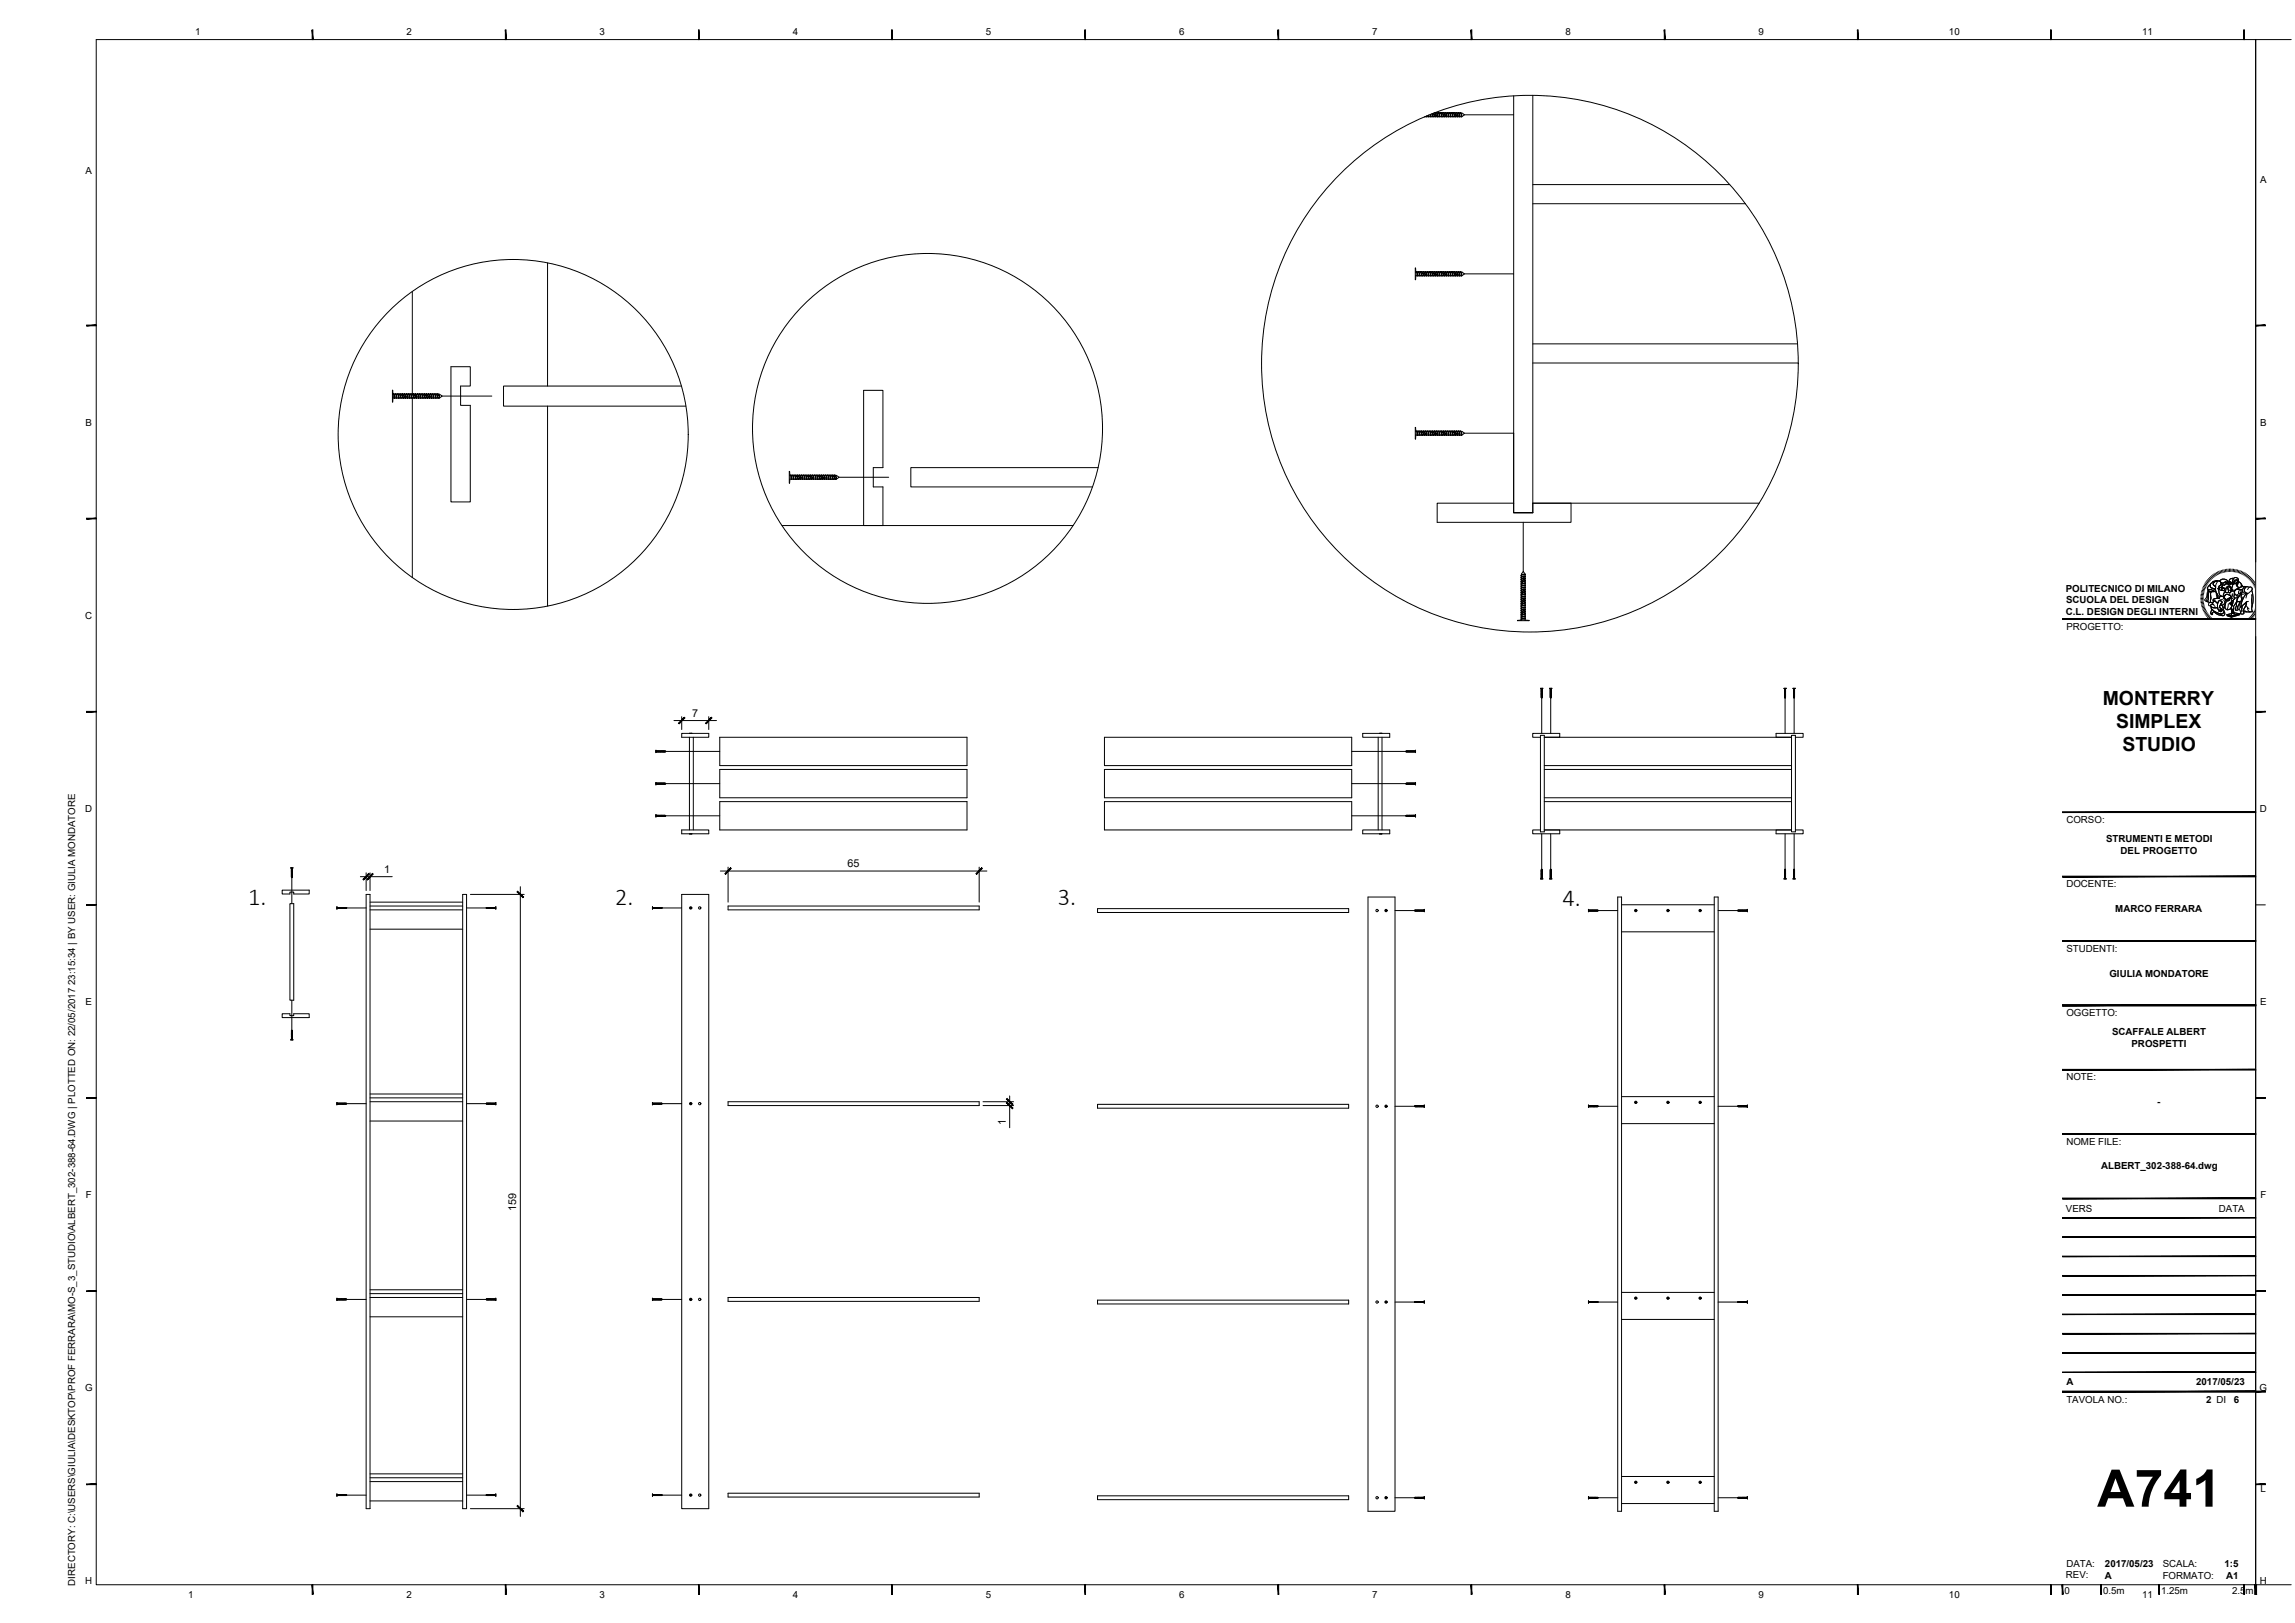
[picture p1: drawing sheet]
<svg xmlns="http://www.w3.org/2000/svg" width="594mm" height="420mm" viewBox="0 0 594 420" stroke-linecap="round" stroke-linejoin="round" font-family="sans-serif">
<defs><g id="words">
<text font-size="13.4" x="542.9" y="390.1">A741</text>
<g font-size="6.3">
<text x="64.3" y="234.3">1.</text>
<text x="159.2" y="234.2">2.</text>
<text x="273.8" y="234.4">3.</text>
<text x="404.5" y="234.4">4.</text>
</g>
<g font-size="5">
<text x="544.3" y="182.4">MONTERRY</text>
<text x="547.8" y="188.4">SIMPLEX</text>
<text x="549.4" y="194.5">STUDIO</text>
</g>
<g font-size="2.8">
<text x="179.2" y="185.5">7</text>
<text x="99.5" y="226">1</text>
<text x="219.4" y="224.5">65</text>
<text x="260.4" y="291.2" transform="rotate(-90 260.4 291.2)">1</text>
<text x="133.7" y="313.5" transform="rotate(-90 133.7 313.5)">159</text>
</g>
<g font-size="2.5">
<text x="50.6" y="9.1">1</text>
<text x="105.2" y="9.1">2</text>
<text x="155.2" y="9.1">3</text>
<text x="205.2" y="9.1">4</text>
<text x="255.2" y="9.1">5</text>
<text x="305.2" y="9.1">6</text>
<text x="355.2" y="9.1">7</text>
<text x="405.2" y="9.1">8</text>
<text x="455.2" y="9.1">9</text>
<text x="504.5" y="9.1">10</text>
<text x="554.5" y="9.1">11</text>
<text x="22.2" y="45.2">A</text>
<text x="585" y="47.4">A</text>
<text x="22.2" y="110.2">B</text>
<text x="585" y="110.2">B</text>
<text x="534.7" y="153.2">POLITECNICO DI MILANO</text>
<text x="22.1" y="160.2">C</text>
<text x="534.8" y="159.2">C.L. DESIGN DEGLI INTERNI</text>
<text x="534.8" y="156.2">SCUOLA DEL DESIGN</text>
<text x="534.9" y="163">PROGETTO:</text>
<text x="22.1" y="210.2">D</text>
<text x="534.9" y="213">CORSO:</text>
<text x="585" y="210.2">D</text>
<text x="545.2" y="218">STRUMENTI E METODI</text>
<text x="548.9" y="221">DEL PROGETTO</text>
<text x="534.9" y="229.7">DOCENTE:</text>
<text x="547.6" y="236.1">MARCO FERRARA</text>
<text x="534.9" y="246.4">STUDENTI:</text>
<text x="546" y="252.8">GIULIA MONDATORE</text>
<text x="22.2" y="260.2">E</text>
<text x="534.9" y="263">OGGETTO:</text>
<text x="585" y="260.2">E</text>
<text x="546.7" y="268">SCAFFALE ALBERT</text>
<text x="551.8" y="271">PROSPETTI</text>
<text x="534.9" y="279.7">NOTE:</text>
<text x="558.4" y="286.2">-</text>
<text x="534.9" y="296.4">NOME FILE:</text>
<text x="543.9" y="302.6">ALBERT_302-388-64.dwg</text>
<text x="22.2" y="310.1">F</text>
<text x="585.1" y="310.1">F</text>
<text x="534.8" y="313.7">VERS</text>
<text x="574.4" y="313.7">DATA</text>
<text x="534.9" y="358.7">A</text>
<text x="568.5" y="358.7">2017/05/23</text>
<text x="22" y="360.2">G</text>
<text x="534.9" y="363.2">TAVOLA NO.:</text>
<text x="571.1" y="363.2">2 DI</text>
<text x="578.2" y="363.2">6</text>
<text x="584.9" y="360.2">G</text>
<text x="585.2" y="386.1">L</text>
<text x="534.9" y="405.7">DATA:</text>
<text x="544.9" y="405.6">2017/05/23</text>
<text x="559.8" y="405.7">SCALA:</text>
<text x="575.8" y="405.6">1:5</text>
<text x="19.4" y="410.5" transform="rotate(-90 19.4 410.5)">DIRECTORY: C:\USERS\GIULIA\DESKTOP\PROF FERRARA\MO-S_3_STUDIO\ALBERT_302-388-64.DWG | PLOTTED ON: 22/05/2017 23:15:34 | BY USER: GIULIA MONDATORE</text>
<text x="22.1" y="410.2">H</text>
<text x="48.7" y="413.6">1</text>
<text x="105.2" y="413.6">2</text>
<text x="155.2" y="413.6">3</text>
<text x="205.2" y="413.6">4</text>
<text x="255.2" y="413.6">5</text>
<text x="305.2" y="413.6">6</text>
<text x="355.2" y="413.6">7</text>
<text x="405.2" y="413.6">8</text>
<text x="455.2" y="413.6">9</text>
<text x="504.5" y="413.6">10</text>
<text x="534.4" y="412.8">0</text>
<text x="534.8" y="408.6">REV:</text>
<text x="544.4" y="412.8">0.5m</text>
<text x="544.9" y="408.6">A</text>
<text x="554.5" y="413.6">11</text>
<text x="559.4" y="412.8">1.25m</text>
<text x="559.8" y="408.6">FORMATO:</text>
<text x="576.3" y="408.6">A1</text>
<text x="577.8" y="412.8">2.5m</text>
<text x="585" y="410.2">H</text>
</g>
</g></defs>
<!-- layer: sezione -->
<path d="M116.7 94.9h5v5h-2.5v5h2.5v25h-5zM73 230.4h7v1h-4v-.5h-1v.5h-2zM94.8 231.5h1v159.1h-1zM119.8 231.5h1v159.1h-1zM73 262.4h2v.5h1v-.5h4v1h-7z" fill="none" stroke="#000" stroke-width=".26"/>
<!-- layer: mobili -->
<g fill="none" stroke="#000" stroke-width=".26">
<path d="M391.8 24.8v107.9h5h-5v-20.6M396.8 24.7v108M396.8 52.7h55M396.8 47.8h51M106.7 75.5v26.5M141.7 68.1v31.8M176.4 99.9h-46.1v5.2h47.2M396.8 94h68.7M396.8 89h68.5M106.7 103v46.5M141.7 105.1v51.8M223.6 101.1h5v20h-2.5v5h2.5v10h-5z"/>
<path d="M202.4 136.1h75.4M284.2 121.1h-48.4v5h47M391.8 130.3h-19.8v4.9h34.7v-4.9M396.8 130.3h58.6M176.5 189.9h7v1h-7zM178.5 190.9v24M179.5 190.9v24M186.3 190.9h64v7.3h-64zM186.3 199.2h64v7.3h-64zM285.9 190.9h64v7.3h-64zM285.9 199.2h64v7.3h-64zM352.7 189.9h7v1h-7z"/>
<path d="M356.8 190.9v24M357.7 190.9v24M398.8 190.9h-2v-1h7v1h-4h63.9h-4v-1h7.1v1h-2M398.8 190.4h1v25h-1zM399.8 198.2h63.9M399.8 199.2h63.9M463.7 190.4h1.1v25h-1.1zM176.5 214.9h7v1h-7zM186.3 207.5h64v7.4h-64zM285.9 207.5h64v7.4h-64zM352.7 214.9h7v1h-7zM398.8 214.9h-2v1h7v-1h-4h63.9h-4v1h7.1v-1h-2"/>
<path d="M399.8 206.5h63.9M399.8 207.5h63.9M75 233.9h1v25h-1zM95.8 233.5h24M95.8 234.6h24M95.8 235.5h24M176.5 231.5h7v159.1h-7zM188.5 234.6h65v.9h-65zM284.1 235.2h65v1h-65zM354.1 232.2h7v159h-7zM418.8 232.2h1v159h-1zM419.8 234.2h23.9"/>
<path d="M443.7 232.2h1.1v159h-1.1zM95.8 240.5h24M419.8 241.2h23.9M95.8 283.2h24M95.8 284.2h24M95.8 285.2h24M95.8 290.2h24M188.5 285.2h65v1h-65zM284.1 285.9h65v1h-65zM419.8 283.9h23.9M419.8 290.9h23.9M95.8 333.9h24"/>
<path d="M95.8 334.9h24M95.8 335.9h24M188.5 335.9h65v1h-65zM284.1 336.6h65v1h-65zM419.8 334.6h23.9M95.8 340.9h24M419.8 341.6h23.9M95.8 388.6h24M95.8 381.6h24M95.8 382.6h24M95.8 383.6h24M188.5 386.6h65v1h-65z"/>
<path d="M284.1 387.2h65v1h-65zM419.8 389.2h23.9M419.8 382.2h23.9"/>
<circle cx="396" cy="94.1" r="69.5"/>
<circle cx="132.8" cy="112.5" r="45.3"/>
<circle cx="240.1" cy="110.9" r="45.3"/>
<circle cx="181.1" cy="235" r=".3"/>
<circle cx="356.5" cy="235.7" r=".3"/>
<circle cx="181.1" cy="285.7" r=".3"/>
<circle cx="356.5" cy="286.4" r=".3"/>
<circle cx="181.1" cy="336.4" r=".3"/>
<circle cx="356.5" cy="337.1" r=".3"/>
<circle cx="181.1" cy="387.1" r=".3"/>
<circle cx="356.5" cy="387.7" r=".3"/>
</g>
<!-- layer: viti -->
<g fill="none" stroke="#000" stroke-width=".26">
<path d="M369.4 30l-.2 .3 .1-.3M369.9 29.8l-.2 .5 .1-.5M370.3 29.6l-.1 .7v-.7M370.7 29.5v.8l-.1-.8M371.1 29.3l.2 .5-.1 .5-.2-.9M371.3 29.2h7.1l.7 .5-.7 .5-9.6 .1M371.5 29.2l.3 .5-.1 .6v-.6l-.3-.5M371.7 29.2a.66 .66 0 0 1 .4 1.1v-.4a.52 .52 0 0 0-.4-.7zM372.2 29.2a.66 .66 0 0 1 .3 1.1l.1-.4a.52 .52 0 0 0-.4-.7zM372.7 29.2a.66 .66 0 0 1 .3 1.1l.1-.4a.52 .52 0 0 0-.4-.7zM373.1 29.2a.64 .64 0 0 1 .4 1.1v-.4a.52 .52 0 0 0-.4-.7zM373.6 29.2a.66 .66 0 0 1 .4 1.1v-.4a.52 .52 0 0 0-.4-.7z"/>
<path d="M374.1 29.2a.66 .66 0 0 1 .3 1.1l.1-.4a.52 .52 0 0 0-.4-.7zM374.6 29.2a.66 .66 0 0 1 .3 1.1l.1-.4a.52 .52 0 0 0-.5-.7zM375 29.2a.66 .66 0 0 1 .4 1.1v-.4a.52 .52 0 0 0-.4-.7zM375.5 29.2a.64 .64 0 0 1 .4 1.1v-.4a.52 .52 0 0 0-.4-.7zM376 29.2a.64 .64 0 0 1 .3 1.1l.1-.4a.52 .52 0 0 0-.4-.7zM376.5 29.2a.66 .66 0 0 1 .3 1.1l.1-.4a.52 .52 0 0 0-.5-.7zM376.9 29.2a.63 .63 0 0 1 .6 .4 .63 .63 0 0 1-.2 .7v-.4a.52 .52 0 0 0-.4-.7zM377.4 29.2a.63 .63 0 0 1 .5 .4 .63 .63 0 0 1-.1 .7v-.4a.52 .52 0 0 0-.4-.7zM377.9 29.2a.66 .66 0 0 1 .4 1.1v-.4a.52 .52 0 0 0-.4-.7zM366.5 71.4h.3M366.5 70.4h.2M366.5 70.4l-.1-1v3l.1-1"/>
<path d="M366.5 70.4v1M366.5 70.4a.64 .64 0 0 1 .4 1.1v-.4a.5 .5 0 0 0-.4-.7zM366.8 70.4h11.6l.7 .5-.7 .5h-11.4M367 70.4a.64 .64 0 0 1 .3 1.1l.1-.4a.5 .5 0 0 0-.4-.7zM367.5 70.4a.64 .64 0 0 1 .3 1.1l.1-.4a.5 .5 0 0 0-.4-.7zM367.9 70.4a.64 .64 0 0 1 .4 1.1v-.4a.5 .5 0 0 0-.4-.7zM368.4 70.4a.64 .64 0 0 1 .4 1.1v-.4a.5 .5 0 0 0-.4-.7zM368.9 70.4a.64 .64 0 0 1 .3 1.1l.1-.4a.5 .5 0 0 0-.4-.7zM369.4 70.4a.64 .64 0 0 1 .3 1.1l.1-.4a.5 .5 0 0 0-.4-.7zM369.9 70.4a.64 .64 0 0 1 .3 1.1l.1-.4a.5 .5 0 0 0-.5-.7zM370.3 70.4a.64 .64 0 0 1 .4 1.1v-.4a.5 .5 0 0 0-.4-.7zM370.8 70.4a.64 .64 0 0 1 .3 1.1l.1-.4a.5 .5 0 0 0-.4-.7z"/>
<path d="M371.3 70.4a.64 .64 0 0 1 .3 1.1l.1-.4a.5 .5 0 0 0-.5-.7zM371.7 70.4a.64 .64 0 0 1 .4 1.1v-.4a.5 .5 0 0 0-.4-.7zM372.2 70.4a.64 .64 0 0 1 .3 1.1l.1-.4a.5 .5 0 0 0-.4-.7zM372.7 70.4a.64 .64 0 0 1 .3 1.1l.1-.4a.5 .5 0 0 0-.4-.7zM373.1 70.4a.64 .64 0 0 1 .4 1.1v-.4a.5 .5 0 0 0-.4-.7zM373.6 70.4a.64 .64 0 0 1 .3 1.1l.1-.4a.5 .5 0 0 0-.4-.7zM374.1 70.4a.64 .64 0 0 1 .3 1.1l.1-.4a.5 .5 0 0 0-.4-.7zM374.6 70.4a.64 .64 0 0 1 .3 1.1l.1-.4a.5 .5 0 0 0-.5-.7zM375 70.4a.64 .64 0 0 1 .4 1.1v-.4a.5 .5 0 0 0-.4-.7zM375.5 70.4a.64 .64 0 0 1 .4 1.1v-.4a.5 .5 0 0 0-.4-.7zM376 70.4a.64 .64 0 0 1 .3 1.1l.1-.4a.5 .5 0 0 0-.4-.7zM376.5 70.4a.64 .64 0 0 1 .3 1.1l.1-.4a.5 .5 0 0 0-.5-.7z"/>
<path d="M376.9 70.4a.63 .63 0 0 1 .6 .4 .63 .63 0 0 1-.2 .7v-.4a.5 .5 0 0 0-.4-.7zM377.4 70.4a.63 .63 0 0 1 .5 .4 .63 .63 0 0 1-.1 .7v-.4a.5 .5 0 0 0-.4-.7zM377.9 70.4a.64 .64 0 0 1 .3 1.1l.1-.4a.5 .5 0 0 0-.4-.7zM101.7 103h.4M101.7 102.1h.2M101.7 102.1l-.1-1.1v3.1l.1-1.1M101.7 102.1v.9M101.7 102a.65 .65 0 0 1 .4 1.1l.1-.3a.51 .51 0 0 0-.5-.7zM102 102.1h11.8l.7 .4-.7 .5h-11.6M102.2 102a.65 .65 0 0 1 .3 1.1l.1-.3a.5 .5 0 0 0-.4-.7zM102.7 102a.65 .65 0 0 1 .4 1.1v-.3a.5 .5 0 0 0-.4-.7zM103.2 102a.65 .65 0 0 1 .3 1.1l.1-.3a.51 .51 0 0 0-.4-.7z"/>
<path d="M103.7 102a.67 .67 0 0 1 .3 1.1l.1-.3a.5 .5 0 0 0-.4-.7zM104.1 102a.65 .65 0 0 1 .4 1.1v-.3a.5 .5 0 0 0-.4-.7zM104.6 102a.67 .67 0 0 1 .4 1.1v-.3a.5 .5 0 0 0-.4-.7zM105.1 102a.66 .66 0 0 1 .4 1.1v-.3a.5 .5 0 0 0-.4-.7zM105.6 102a.67 .67 0 0 1 .3 1.1l.1-.3a.5 .5 0 0 0-.4-.7zM106.1 102a.67 .67 0 0 1 .3 1.1l.1-.3a.5 .5 0 0 0-.5-.7zM106.5 102a.67 .67 0 0 1 .4 1.1l.1-.3a.5 .5 0 0 0-.5-.7zM107 102a.67 .67 0 0 1 .4 1.1v-.3a.5 .5 0 0 0-.4-.7zM107.5 102a.67 .67 0 0 1 .3 1.1l.1-.3a.5 .5 0 0 0-.5-.7zM108 102a.66 .66 0 0 1 .3 1.1l.1-.3a.5 .5 0 0 0-.4-.7zM108.4 102a.67 .67 0 0 1 .4 1.1v-.3a.5 .5 0 0 0-.4-.7zM108.9 102a.67 .67 0 0 1 .4 1.1v-.3a.5 .5 0 0 0-.4-.7z"/>
<path d="M109.4 102a.65 .65 0 0 1 .3 1.1l.1-.3a.5 .5 0 0 0-.4-.7zM109.9 102a.67 .67 0 0 1 .3 1.1l.1-.3a.5 .5 0 0 0-.5-.7zM110.3 102a.67 .67 0 0 1 .4 1.1l.1-.3a.5 .5 0 0 0-.5-.7zM110.8 102a.67 .67 0 0 1 .4 1.1v-.3a.5 .5 0 0 0-.4-.7zM111.3 102a.67 .67 0 0 1 .4 1.1v-.3a.5 .5 0 0 0-.4-.7zM111.8 102a.65 .65 0 0 1 .3 1.1l.1-.3a.51 .51 0 0 0-.4-.7zM112.3 102a.67 .67 0 0 1 .3 1.1l.1-.3a.5 .5 0 0 0-.4-.7zM112.8 102a.66 .66 0 0 1 .3 1.1l.1-.3a.5 .5 0 0 0-.5-.7zM113.2 102a.67 .67 0 0 1 .4 1.1l.1-.3a.5 .5 0 0 0-.5-.7zM366.5 112.6h.3M366.5 111.7v.9M366.5 111.6a.65 .65 0 0 1 .4 1.1v-.3a.5 .5 0 0 0-.4-.7z"/>
<path d="M366.7 111.7h-.2l-.1-1v2.9l.1-1M366.8 111.7h11.6l.7 .4-.7 .5h-11.4M367 111.6a.67 .67 0 0 1 .3 1.1l.1-.3a.5 .5 0 0 0-.4-.7zM367.5 111.6a.65 .65 0 0 1 .3 1.1l.1-.3a.5 .5 0 0 0-.4-.7zM367.9 111.6a.67 .67 0 0 1 .4 1.1v-.3a.5 .5 0 0 0-.4-.7zM368.4 111.6a.67 .67 0 0 1 .4 1.1v-.3a.5 .5 0 0 0-.4-.7zM368.9 111.6a.67 .67 0 0 1 .3 1.1l.1-.3a.5 .5 0 0 0-.4-.7zM369.4 111.6a.67 .67 0 0 1 .3 1.1l.1-.3a.5 .5 0 0 0-.4-.7zM369.9 111.6a.67 .67 0 0 1 .3 1.1l.1-.3a.5 .5 0 0 0-.5-.7zM370.3 111.6a.67 .67 0 0 1 .4 1.1v-.3a.5 .5 0 0 0-.4-.7zM370.8 111.6a.65 .65 0 0 1 .3 1.1l.1-.3a.5 .5 0 0 0-.4-.7zM371.3 111.6a.67 .67 0 0 1 .3 1.1l.1-.3a.5 .5 0 0 0-.5-.7z"/>
<path d="M371.7 111.6a.67 .67 0 0 1 .4 1.1v-.3a.5 .5 0 0 0-.4-.7zM372.2 111.6a.67 .67 0 0 1 .3 1.1l.1-.3a.5 .5 0 0 0-.4-.7zM372.7 111.6a.67 .67 0 0 1 .3 1.1l.1-.3a.5 .5 0 0 0-.4-.7zM373.1 111.6a.65 .65 0 0 1 .4 1.1v-.3a.5 .5 0 0 0-.4-.7zM373.6 111.6a.67 .67 0 0 1 .4 1.1v-.3a.5 .5 0 0 0-.4-.7zM374.1 111.6a.67 .67 0 0 1 .3 1.1l.1-.3a.5 .5 0 0 0-.4-.7zM374.6 111.6a.67 .67 0 0 1 .3 1.1l.1-.3a.5 .5 0 0 0-.5-.7zM375 111.6a.67 .67 0 0 1 .4 1.1v-.3a.5 .5 0 0 0-.4-.7zM375.5 111.6a.65 .65 0 0 1 .4 1.1v-.3a.5 .5 0 0 0-.4-.7zM376 111.6a.65 .65 0 0 1 .3 1.1l.1-.3a.5 .5 0 0 0-.4-.7zM376.5 111.6a.67 .67 0 0 1 .3 1.1l.1-.3a.5 .5 0 0 0-.5-.7zM376.9 111.6a.65 .65 0 0 1 .5 .4 .65 .65 0 0 1-.1 .7v-.3a.5 .5 0 0 0-.4-.7z"/>
<path d="M377.4 111.6a.65 .65 0 0 1 .5 .4 .65 .65 0 0 1-.1 .7v-.3a.5 .5 0 0 0-.4-.7zM377.9 111.6a.67 .67 0 0 1 .4 1.1v-.3a.5 .5 0 0 0-.4-.7zM204.5 124h.3M204.5 123.1h.1M204.5 123.1l-.2-1.1v3.1l.2-1.1M204.5 123.1v.9M204.5 123a.65 .65 0 0 1 .3 1.1l.1-.3a.5 .5 0 0 0-.4-.7zM204.7 123.1h11.8l.7 .5-.7 .4h-11.6M204.9 123a.64 .64 0 0 1 .4 1.1l.1-.3a.5 .5 0 0 0-.5-.7zM205.4 123a.61 .61 0 0 1 .6 .4 .61 .61 0 0 1-.2 .7l.1-.3a.5 .5 0 0 0-.5-.7zM205.9 123a.65 .65 0 0 1 .4 1.1v-.3a.5 .5 0 0 0-.4-.7zM206.4 123a.64 .64 0 0 1 .5 .4 .64 .64 0 0 1-.1 .7v-.3a.5 .5 0 0 0-.4-.7z"/>
<path d="M206.9 123a.64 .64 0 0 1 .3 1.1l.1-.3a.5 .5 0 0 0-.4-.7zM207.4 123a.65 .65 0 0 1 .3 1.1l.1-.3a.5 .5 0 0 0-.5-.7zM207.9 123a.64 .64 0 0 1 .3 1.1l.1-.3a.5 .5 0 0 0-.5-.7zM208.3 123a.65 .65 0 0 1 .4 1.1v-.3a.5 .5 0 0 0-.4-.7zM208.8 123a.65 .65 0 0 1 .3 1.1l.1-.3a.5 .5 0 0 0-.4-.7zM209.3 123a.75 .75 0 0 1 .3 1.1l.1-.3a.5 .5 0 0 0-.4-.7zM209.7 123a.64 .64 0 0 1 .6 .4 .64 .64 0 0 1-.2 .7v-.3a.5 .5 0 0 0-.4-.7zM210.2 123a.65 .65 0 0 1 .3 1.1l.1-.3a.5 .5 0 0 0-.4-.7zM210.8 123a.77 .77 0 0 1 .3 1.1v-.3a.5 .5 0 0 0-.4-.7zM211.2 123a.65 .65 0 0 1 .3 1.1l.1-.3a.5 .5 0 0 0-.5-.7zM211.6 123a.64 .64 0 0 1 .6 .4 .64 .64 0 0 1-.2 .7v-.3a.5 .5 0 0 0-.4-.7zM212.1 123a.64 .64 0 0 1 .3 1.1l.1-.3a.5 .5 0 0 0-.4-.7z"/>
<path d="M212.6 123a.65 .65 0 0 1 .3 1.1l.1-.3a.5 .5 0 0 0-.4-.7zM213.1 123a.76 .76 0 0 1 .3 1.1l.1-.3a.5 .5 0 0 0-.4-.7zM213.6 123a.64 .64 0 0 1 .5 .4 .64 .64 0 0 1-.2 .7l.1-.3a.5 .5 0 0 0-.4-.7zM214 123a.61 .61 0 0 1 .6 .4 .61 .61 0 0 1-.2 .7l.1-.3a.5 .5 0 0 0-.5-.7zM214.5 123a.61 .61 0 0 1 .5 .4 .61 .61 0 0 1-.2 .7l.1-.3a.5 .5 0 0 0-.4-.7zM215 123a.65 .65 0 0 1 .4 1.1v-.3a.5 .5 0 0 0-.4-.7zM215.5 123a.64 .64 0 0 1 .5 .4 .64 .64 0 0 1-.2 .7l.1-.3a.5 .5 0 0 0-.4-.7zM216 123a.75 .75 0 0 1 .3 1.1l.1-.3a.5 .5 0 0 0-.4-.7zM393.7 149.5l.6-.4 .6 .2-.4-.1a.5 .5 0 0 0-.7 .4zM393.7 149l.6-.4 .6 .2-.4-.1a.5 .5 0 0 0-.7 .5zM393.8 159.4l.5-.3 .6 .1h-.4a.5 .5 0 0 0-.7 .4zM393.8 158.9l.5-.3 .6 .1h-.4a.5 .5 0 0 0-.7 .4z"/>
<path d="M393.8 158.4l.5-.3 .6 .2-.4-.1a.5 .5 0 0 0-.7 .4zM393.8 157.9l.5-.3 .6 .2-.4-.1a.5 .5 0 0 0-.7 .5zM393.8 157.5l.5-.3 .6 .1h-.4a.5 .5 0 0 0-.7 .4zM393.8 157l.5-.3 .6 .1h-.4a.5 .5 0 0 0-.7 .4zM393.8 156.5l.5-.3 .6 .2-.4-.1a.5 .5 0 0 0-.7 .4zM393.8 156.1l.5-.3 .6 .1h-.4a.49 .49 0 0 0-.7 .4zM393.8 155.6l.5-.3 .6 .1h-.4a.5 .5 0 0 0-.7 .4zM393.8 155.1l.5-.3 .6 .2-.4-.1a.5 .5 0 0 0-.7 .4zM393.8 154.7l.5-.3 .6 .1h-.4a.5 .5 0 0 0-.7 .4zM393.8 154.1l.5-.2 .6 .1-.4-.1a.5 .5 0 0 0-.7 .5zM393.8 153.7l.5-.3 .6 .1h-.4a.5 .5 0 0 0-.7 .4zM393.8 153.2l.5-.3 .6 .2-.4-.1a.5 .5 0 0 0-.7 .5z"/>
<path d="M393.8 152.8l.5-.3 .6 .1h-.4a.5 .5 0 0 0-.7 .4zM393.8 152.3l.5-.3 .6 .1h-.4a.5 .5 0 0 0-.7 .4zM393.8 151.8l.5-.3 .6 .1h-.4a.5 .5 0 0 0-.7 .4zM393.8 151.3l.5-.3 .6 .2-.4-.1a.5 .5 0 0 0-.7 .4zM393.8 150.8l.5-.3 .6 .2-.4-.1a.5 .5 0 0 0-.7 .5zM393.8 150.4l.5-.3 .6 .1h-.4a.5 .5 0 0 0-.7 .4zM393.8 149.9a.62 .62 0 0 1 1-.1l-.3-.1a.49 .49 0 0 0-.7 .4zM393.8 159.8l.5-.2 .6 .1h-.4a.5 .5 0 0 0-.7 .4zM393.8 160.3l.5-.3 .6 .2-.4-.1a.5 .5 0 0 0-.7 .4zM393.8 160.4v.1M393.8 160.5l-1 .2h3l-1-.2M393.8 160.5h1"/>
<path d="M394.8 160.1v-11.5l-.5-.7-.5 .7v11.7M394.8 160.2v.3M399 178.4l.2 .1zM399 178.5l.2 .1zM399 178.6l.2 .1zM399 178.7l.2 .1zM399 178.8l.2 .1zM399 178.9l.2 .1zM399 179l.2 .1zM399 179.1l.2 .1zM399 179.2l.2 .1zM399 179.3h.2z"/>
<path d="M399 179.5h.2zM399 179.6h.2zM399 179.7h.2zM399 179.8h.2zM399 179.9h.2zM399 180h.2zM399 178.2l.1 2.6 .1-2.6M399 178.2h-.2h.6h-.2M399 178.2h.2M401.3 178.2l.2 .1zM401.3 178.3l.2 .1zM401.3 178.4l.2 .1z"/>
<path d="M401.3 178.6l.2 .1zM401.3 178.7l.2 .1zM401.3 178.8l.2 .1zM401.3 178.9l.2 .1zM401.3 179l.2 .1zM401.3 179.1l.2 .1zM401.3 179.2l.2 .1zM401.3 179.3h.2zM401.3 179.4h.2zM401.3 179.5h.2zM401.3 179.6h.2zM401.3 179.8h.2z"/>
<path d="M401.3 179.8l.2 .1zM401.3 179.9l.2 .1zM401.3 178.5l.2 .1zM401.3 179.6l.2 .1zM401.3 178.2l.1 2.6 .1-2.6M401.3 178.2h-.2h.6h-.2M401.3 178.2h.2M462 178.3l.2-.1zM462 178.4l.2-.1zM462 178.5l.2-.1zM462 178.6l.2-.1zM462 178.7l.2-.1z"/>
<path d="M462 178.8l.2-.1zM462 178.9l.2-.1zM462 179l.2-.1zM462 179.1l.2-.1zM462 179.1h.2zM462 179.2h.2zM462 179.3h.2zM462 179.4h.2zM462 179.5h.2zM462 179.8h.2zM462 178.2l.1 2.6 .1-2.6M462 179.6h.2z"/>
<path d="M462 179.7h.2zM462 179.9h.2zM462 178.2h-.2h.6h-.2M462 178.2h.2M464.3 178.3l.2-.1zM464.3 178.4l.2-.1zM464.3 178.5l.2-.1zM464.3 178.7l.2-.1zM464.3 178.8l.2-.1zM464.3 178.9l.2-.1zM464.3 179l.2-.1zM464.3 179.1l.2-.1z"/>
<path d="M464.3 179.1h.2zM464.3 179.2h.2zM464.3 179.3h.2zM464.3 179.4h.2zM464.3 179.5h.2zM464.3 178.2l.1 2.6 .1-2.6M464.3 178.2h-.2h.6h-.2M464.3 178.2h.2M169.8 194.2v.6M169.8 194.8h.1M169.8 194.2h.1M169.8 194.2v.2"/>
<path d="M169.8 194.4h2.4l.2 .1-.2 .1M169.8 194.4l.1 .2zM169.8 194.4v.2M169.9 194.4l.1 .2zM170 194.4l.1 .2zM170.1 194.4l.1 .2zM170.2 194.4l.1 .2zM170.3 194.4l.1 .2zM170.4 194.4l.1 .2zM170.5 194.4l.1 .2zM170.6 194.4l.1 .2zM170.7 194.4l.1 .2z"/>
<path d="M170.8 194.4l.1 .2zM170.9 194.4v.2zM171 194.4v.2zM171.1 194.4l.1 .2zM171.2 194.4v.2zM171.3 194.4v.2zM171.3 194.4l.1 .2zM171.4 194.4l.1 .2zM171.5 194.4l.1 .2zM171.6 194.4l.1 .2zM171.7 194.4l.1 .2zM171.8 194.4l.1 .2z"/>
<path d="M171.9 194.4l.1 .2zM172 194.4l.1 .2zM172.1 194.4l.1 .2zM172.2 194.6h-2.4v.2M178.5 189.8h.6zM357.1 189.8h.6zM364.1 194.4l-.1 .2zM364.1 194.4v.2zM364.2 194.5v.1zM364.3 194.4v.2zM364.4 194.5v.1zM364.5 194.5v.1z"/>
<path d="M364.6 194.4v.2zM364.7 194.4v.2zM364.8 194.4v.2zM364.9 194.4v.2zM365 194.4v.2zM365.1 194.5v.1zM365.2 194.5v.1zM365.3 194.4v.2zM365.3 194.5l.1 .1zM365.5 194.4l-.1 .2zM365.6 194.4l-.1 .2zM365.6 194.5l.1 .1z"/>
<path d="M365.8 194.4l-.1 .2zM365.9 194.4l-.1 .2zM366 194.4l-.1 .2zM366.1 194.4l-.1 .2zM366.1 194.4v.2zM366.2 194.5v.1zM366.3 194.5v.1zM366.4 194.4l-2.6 .1 2.6 .1v.2M366.4 194.4v.2M366.4 194.8h.1M366.4 194.2h.1M366.4 194.2v.2"/>
<path d="M366.4 194.2v.6M399 180.2l.2 .1zM399 180.5l.2 .1zM399 180.4l.2 .1zM401.3 180l.2 .1zM401.3 180.1l.2 .1zM401.3 180.2l.2 .1zM401.3 180.3l.2 .1zM401.3 180.4l.2 .1zM401.3 180.5l.2 .1zM462 180h.2zM462 180.1l.2-.1z"/>
<path d="M462 180.2l.2-.1zM462 180.3l.2-.1zM462 180.4l.2-.1zM462 180.5l.2-.1zM462 180.6l.2-.1zM464.3 180h.2zM464.3 180.1l.2-.1zM464.3 180.3l.2-.1zM464.3 180.2l.2-.1zM464.3 180.4l.2-.1zM464.3 180.5l.2-.1zM169.8 202.6v.6"/>
<path d="M169.8 210.9v.6M169.8 203.2h.1M169.8 202.6h.1M169.8 211.5h.1M169.8 210.9h.1M169.8 202.6v.2M169.8 210.9v.2M169.8 202.8h2.4l.2 .1-.2 .1M169.8 202.8l.1 .2zM169.8 211.1h2.4l.2 .1-.2 .1M169.8 211.1l.1 .2zM169.8 203h2.4"/>
<path d="M169.8 203v.2M169.8 211.3h2.4M169.8 211.3v.2M169.8 202.8v.2M169.8 211.1v.2M169.9 202.7l.1 .3zM169.9 211.1l.1 .2zM170 211.1l.1 .2zM170 202.7l.1 .3zM170.1 211.1l.1 .2zM170.1 202.7l.1 .3zM170.2 202.7l.1 .3z"/>
<path d="M170.2 211.1l.1 .2zM170.3 211.1l.1 .2zM170.3 202.7l.1 .3zM170.4 202.7l.1 .3zM170.4 211.1l.1 .2zM170.5 202.7l.1 .3zM170.5 211.1l.1 .2zM170.6 202.7l.1 .3zM170.6 211.1l.1 .2zM170.7 202.7l.1 .3zM170.7 211.1l.1 .2zM170.8 202.7l.1 .3z"/>
<path d="M170.8 211.1l.1 .2zM170.9 202.7v.3zM170.9 211.1l.1 .2zM171 202.8v.2zM171 211.1l.1 .2zM171.1 202.7l.1 .3zM171.1 211.1l.1 .2zM171.2 211.1v.2zM171.2 202.7v.3zM171.2 211.1l.1 .2zM171.3 202.7v.3zM171.3 211.1l.1 .2z"/>
<path d="M171.4 211.1l.1 .2zM171.4 202.7l.1 .3zM171.5 202.7l.1 .3zM171.5 211.1l.1 .2zM171.6 202.7l.1 .3zM171.6 211.1l.1 .2zM171.7 202.8l.1 .2zM171.7 211.1l.1 .2zM171.8 202.7l.1 .3zM171.8 211.1l.1 .2zM171.9 202.8l.1 .2zM171.9 211.1l.1 .2z"/>
<path d="M172 202.8l.1 .2zM172 211.1l.1 .2zM172.1 211.1l.1 .2zM172.1 202.7l.1 .3zM178.5 215.9h.6M178.5 215.9h.1M179.1 215.9h.1M357.1 215.9h.6M357.1 215.9h.1M357.7 215.9h.1M364 211.1v.2zM364 202.8v.2z"/>
<path d="M364.1 211.1v.2zM364.1 202.8v.2zM364.2 211.1v.2zM364.2 202.8v.2zM364.3 202.8v.2zM364.3 211.1v.2zM364.4 211.1v.2zM364.4 202.8v.2zM364.5 211.1v.2zM364.5 202.8v.2zM364.6 202.8v.2zM364.6 211.1v.2z"/>
<path d="M364.7 211.1v.2zM364.7 202.8v.2zM364.8 211.1v.2zM364.8 202.8v.2zM364.9 211.1v.2zM365 211.1v.2zM365 202.8v.2zM365.1 211.1v.2zM365.1 202.8v.2zM365.2 211.1v.2zM365.2 202.8v.2zM365.3 202.8v.2z"/>
<path d="M365.3 211.1l-.1 .2zM365.4 211.1l-.1 .2zM365.4 202.8v.2zM365.5 202.8l-.1 .2zM365.5 211.1l-.1 .2zM365.6 202.8l-.1 .2zM365.6 211.1l-.1 .2zM365.6 211.1l.1 .2zM365.7 202.8l-.1 .2zM365.8 202.8l-.1 .2zM365.8 211.1l-.1 .2zM365.9 202.8l-.1 .2z"/>
<path d="M365.9 211.1l-.1 .2zM365.9 202.8v.2zM366 211.1l-.1 .2zM366 202.8v.2zM366 211.1v.2zM366.1 202.8v.2zM366.1 211.1v.2zM366.2 211.1v.2zM366.2 202.8v.2zM366.3 211.1v.2zM366.3 202.8v.2zM366.4 202.8l-2.6 .1 2.6 .1"/>
<path d="M366.4 211.1l-2.6 .1 2.6 .1M366.4 203v.2M366.4 211.3v.2M366.4 202.8v.2M366.4 211.1v.2M366.4 203.2h.1M366.4 202.6h.1M366.4 211.5h.1M366.4 210.9h.1M366.4 202.6v.2M366.4 210.9v.2M366.4 202.6v.6"/>
<path d="M366.4 210.9v.6M75.2 224.7h.6M75.2 224.7h.2M75.2 224.7h.1M75.4 224.8l.3 .1zM75.4 224.9l.3 .1zM75.4 225l.3 .1zM75.4 225.1l.3 .1zM75.4 225.2l.3 .1zM75.4 225.3l.3 .1zM75.4 225.4l.3 .1zM75.4 225.5h.3z"/>
<path d="M75.4 225.6h.3zM75.4 225.7h.3zM75.4 225.8h.3zM75.4 226h.3zM75.4 226l.3 .1zM75.4 226.1l.3 .1zM75.4 226.2l.3 .1zM75.4 226.3l.3 .1zM75.4 226.4l.3 .1zM75.4 226.7l.3 .1zM75.4 226.9l.3 .1zM75.4 227l.3 .1z"/>
<path d="M75.4 224.7v2.4l.1 .1 .1-.1M75.4 224.7h.2M75.6 224.7v2.4M75.8 224.7h-.2M75.8 224.7h.1M87.2 234.7h.1M87.2 235.3h.1M87.2 234.7v.6M87.2 234.7v.2h2.4M87.2 235.1v.2M87.2 234.9v.2M87.3 234.9l-.1 .3z"/>
<path d="M87.4 234.9l-.1 .3zM87.5 234.9l-.1 .3zM87.6 234.9l-.1 .3zM87.7 234.9l-.1 .3zM87.8 234.9l-.1 .3zM87.9 234.9l-.1 .3zM88 234.9l-.1 .3zM88.1 234.9l-.1 .3zM88.2 234.9l-.1 .3zM88.3 234.9l-.1 .3zM88.4 234.9l-.1 .3zM88.5 234.9l-.1 .3z"/>
<path d="M88.6 234.9l-.1 .3zM88.6 234.9v.3zM88.7 234.9v.3zM88.8 234.9v.3zM88.9 234.9v.3zM89 234.9v.3zM89.1 234.9v.3zM89.2 234.9v.3zM89.3 234.9v.3zM89.4 234.9v.3zM89.5 234.9l-.1 .3zM89.6 234.9l-.1 .3z"/>
<path d="M89.6 234.9l.2 .1-.2 .1h-2.4M125.9 234.9l-.1 .1 .1 .1h2.4M125.9 234.9l.1 .3zM126 234.9l.1 .3zM126.1 234.9l.1 .3zM126.2 234.9l.1 .3zM126.3 234.9l.1 .3zM126.4 234.9l.1 .3zM126.5 234.9l.1 .3zM126.6 234.9l.1 .3zM126.7 234.9l.1 .3zM126.8 234.9l.1 .3z"/>
<path d="M126.9 234.9l.1 .3zM127 234.9l.1 .3zM127.1 234.9l.1 .3zM127.2 234.9l.1 .3zM127.3 234.9l.1 .3zM127.4 234.9l.1 .3zM127.5 234.9v.3zM127.6 234.9v.3zM127.7 234.9v.3zM127.7 234.9l.1 .3zM127.8 234.9l.1 .3zM127.9 234.9l.1 .3z"/>
<path d="M128 234.9l.1 .3zM128.1 234.9l.1 .3zM128.2 234.9l.1 .3zM128.3 235.1v.2M128.3 234.9v.2M128.3 234.7v.2h-2.4M128.3 234.7h.1M128.3 235.3h.1M128.4 234.7v.6M168.9 234.7h.1M168.9 235.3h.1M168.9 234.7v.6"/>
<path d="M168.9 234.7v.2h2.4M168.9 235.1v.2M168.9 234.9v.2M169 234.9l-.1 .3zM169.1 234.9l-.1 .3zM169.2 234.9l-.1 .3zM169.3 234.9l-.1 .3zM169.4 234.9l-.1 .3zM169.5 234.9l-.1 .3zM169.6 234.9l-.1 .3zM169.7 234.9l-.1 .3zM169.8 234.9l-.1 .3z"/>
<path d="M169.8 234.9v.3zM169.9 234.9v.3zM170 234.9v.3zM170.1 234.9v.3zM170.2 234.9v.3zM170.3 234.9v.3zM170.4 234.9v.3zM170.5 234.9v.3zM170.6 234.9l-.1 .3zM170.7 234.9l-.1 .3zM170.8 234.9l-.1 .3zM170.9 234.9l-.1 .3z"/>
<path d="M171 234.9l-.1 .3zM171.1 234.9l-.1 .3zM171.2 234.9l-.1 .3zM171.3 234.9l-.1 .3zM171.3 234.9l.2 .1-.2 .1h-2.4M178.6 235l.2-.1 .1 .2-.2 .1zM358.6 235.7l.2-.1 .1 .2-.2 .1zM366.3 235.6v.2zM366.4 235.6v.2zM366.5 235.6v.2zM366.6 235.6v.2zM366.7 235.6v.2z"/>
<path d="M366.8 235.6v.2zM366.9 235.6v.2zM366.9 235.6l.1 .2zM367 235.6l.1 .2zM367.1 235.6l.1 .2zM367.2 235.6l.1 .2zM367.3 235.6l.1 .2zM367.4 235.6l.1 .2zM367.5 235.6l.1 .2zM367.6 235.6l.1 .2zM367.7 235.6l.1 .2zM367.8 235.6l.1 .2z"/>
<path d="M367.9 235.6l.1 .2zM368 235.6l.1 .2zM368.1 235.6l.1 .2zM368.2 235.6l.1 .2zM368.3 235.6l.1 .2zM368.4 235.6l.1 .2zM368.5 235.6l.1 .2zM368.6 235.6v.2zM368.7 235.6l-2.6 .1 2.6 .1M368.7 235.8v.2M368.7 235.6v.2M368.7 235.4v.2"/>
<path d="M368.7 235.4h.1M368.7 236h.1M368.7 235.4v.6M398.8 227.5h.6M398.8 227.5h.1M399 227.5l.2-.1zM399 226.3h.2zM399 225.9h.2zM399 225.6l.2-.1zM399 225.4l.2-.1zM399 225.3l.2-.1zM399 227.3l.2-.1z"/>
<path d="M399 227.2l.2-.1zM399 227l.2-.1zM399 226.9l.2-.1zM399 226.7h.2zM399 226.6h.2zM399 226.4h.2zM399 226.2h.2zM399 226.1h.2zM399 226h.2zM399 225.8h.2zM399 225.2l.2-.1zM399 227.5l.1-2.5 .1 2.5"/>
<path d="M399 227.5h-.2M399 227.5h.2M399 227h.2zM399.2 227.5h.2M399.4 227.5h.1M401.1 227.5h.6M401.1 227.5h.1M401.3 227.5l.2-.1zM401.3 227.3l.2-.1zM401.3 227l.2-.1zM401.3 226.6h.2zM401.3 226.3h.2z"/>
<path d="M401.3 226.1h.2zM401.3 226h.2zM401.3 225.8h.2zM401.3 225.5h.2zM401.3 225.4l.2-.1zM401.3 225.3l.2-.1zM401.3 225.2l.2-.1zM401.3 227.4l.2-.1zM401.3 227.2l.2-.1zM401.3 226.9l.2-.1zM401.3 226.8l.2-.1zM401.3 226.7h.2z"/>
<path d="M401.3 226.5h.2zM401.3 226.4h.2zM401.3 226.2h.2zM401.3 225.7h.2zM401.3 225.6h.2zM401.3 225.4h.2zM401.3 227.5l.1-2.5 .1 2.5M401.3 227h.2zM401.3 227.5h-.2M401.3 227.5h.2M401.5 227.5h.2M401.7 227.5h.1"/>
<path d="M411.2 235.4h.1M411.2 236h.1M411.2 235.4v.6M411.2 235.4v.2M411.2 235.6l2.6 .1-2.6 .1M411.2 235.8v.2M411.2 235.6v.2M411.3 235.6l-.1 .2zM411.4 235.6l-.1 .2zM411.5 235.6l-.1 .2zM411.6 235.6l-.1 .2zM411.7 235.6l-.1 .2z"/>
<path d="M411.8 235.6l-.1 .2zM411.9 235.6l-.1 .2zM412 235.6l-.1 .2zM412 235.6v.2zM412.1 235.6v.2zM412.2 235.6v.2zM412.3 235.6v.2zM412.4 235.6v.2zM412.5 235.6v.2zM412.6 235.6v.2zM412.7 235.6v.2zM412.8 235.6l-.1 .2z"/>
<path d="M412.9 235.6l-.1 .2zM413 235.6l-.1 .2zM413.1 235.6l-.1 .2zM413.2 235.6l-.1 .2zM413.3 235.6l-.1 .2zM413.4 235.6l-.1 .2zM413.5 235.6l-.1 .2zM413.6 235.6l-.1 .2zM423.3 235.7l.2-.1 .1 .2-.2 .1zM431.6 235.7l.2-.1 .1 .2-.2 .1zM439.9 235.7l.2-.1 .1 .2-.2 .1zM449.9 235.6l-.2 .1 .2 .1h2.4"/>
<path d="M449.9 235.6h2.4M449.9 235.6l.1 .2zM450 235.6l.1 .2zM450.1 235.6l.1 .2zM450.2 235.6l.1 .2zM450.3 235.6l.1 .2zM450.4 235.6l.1 .2zM450.5 235.6l.1 .2zM450.6 235.6l.1 .2zM450.7 235.6l.1 .2zM450.8 235.6l.1 .2zM450.9 235.6l.1 .2z"/>
<path d="M451 235.6v.2zM451.1 235.6v.2zM451.2 235.6v.2zM451.2 235.6l.1 .2zM451.3 235.6l.1 .2zM451.4 235.6l.1 .2zM451.5 235.6l.1 .2zM451.6 235.6l.1 .2zM451.7 235.6l.1 .2zM451.8 235.6l.1 .2zM451.9 235.6l.1 .2zM452 235.6l.1 .2z"/>
<path d="M452.1 235.6l.1 .2zM452.2 235.6l.1 .2zM452.3 235.6v.2M452.3 235.8v.2M452.3 235.4h.1M452.3 236h.1M452.3 235.4v.2M452.3 235.4v.6M461.8 227.5h.1M461.8 227.5h.6M462 227.4l.2 .1zM462 227.3l.2 .1z"/>
<path d="M462 227.2l.2 .1zM462 227.1l.2 .1zM462 227l.2 .1zM462 226.9l.2 .1zM462 226.8l.2 .1zM462 226.7l.2 .1zM462 226.6l.2 .1zM462 226.6h.2zM462 226.5h.2zM462 226.4h.2zM462 226.3h.2zM462 226.2h.2z"/>
<path d="M462 226.1h.2zM462 226l.2 .1zM462 225.9l.2 .1zM462 225.8l.2 .1zM462 225.7l.2 .1zM462 225.6l.2 .1zM462 225.5l.2 .1zM462 225.4l.2 .1zM462 225.3l.2 .1zM462 225.2l.2 .1zM462 225.1l.2 .1zM462 227.5l.1-2.5 .1 2.5"/>
<path d="M462 227.5h-.2M462 227.5h.2M462.2 227.5h.2M462.4 227.5h.1M464.1 227.5h.1M464.1 227.5h.6M464.3 227.3l.2 .1zM464.3 227.2l.2 .1zM464.3 227.1l.2 .1zM464.3 227l.2 .1zM464.3 226.9l.2 .1zM464.3 226.8l.2 .1z"/>
<path d="M464.3 226.7l.2 .1zM464.3 226.7h.2zM464.3 226.6h.2zM464.3 226.5h.2zM464.3 226.4h.2zM464.3 226.2h.2zM464.3 226.1h.2zM464.3 226l.2 .1zM464.3 225.9l.2 .1zM464.3 225.8l.2 .1zM464.3 225.7l.2 .1zM464.3 225.6l.2 .1z"/>
<path d="M464.3 225.4l.2 .1zM464.3 225.1l.2 .1zM464.3 227.5l.1-2.5 .1 2.5M464.3 227.5h-.2M464.3 227.5h.2M464.5 227.5h.2M464.7 227.5h.1M75.2 269.2h.2l.1-2.6 .1 2.6h.2M75.2 269.2h.1M75.2 269.2h.6M75.4 269.1l.3 .1zM75.4 268.9l.3 .1z"/>
<path d="M75.4 268.6l.3 .1zM75.4 268.4l.3 .1zM75.4 268.1l.3 .1zM75.4 268h.3zM75.4 267.8l.3 .1zM75.4 267.7h.3zM75.4 267.5l.3 .1zM75.4 267.3h.3zM75.4 267l.3 .1zM75.4 266.8l.3 .1zM75.4 269l.3 .1zM75.4 268.8l.3 .1z"/>
<path d="M75.4 268.7l.3 .1zM75.4 268.5l.3 .1zM75.4 268.3l.3 .1zM75.4 268.2l.3 .1zM75.4 268l.3 .1zM75.4 267.8h.3zM75.4 267.6h.3zM75.4 267.4h.3zM75.4 267.2l.3 .1zM75.4 267.1l.3 .1zM75.4 266.9l.3 .1zM75.4 269.2h.2"/>
<path d="M75.8 269.2h.1M87.2 285.4v.6M87.2 285.4h.1M87.2 286h.1M87.2 285.4v.2M87.2 285.6h2.4M87.2 285.8v.2M87.2 285.6v.2M87.3 285.6l-.1 .2zM87.4 285.6l-.1 .2zM87.5 285.6l-.1 .2zM87.6 285.6l-.1 .2z"/>
<path d="M87.7 285.6l-.1 .2zM87.8 285.6l-.1 .2zM87.9 285.6l-.1 .2zM88 285.6l-.1 .2zM88.1 285.6l-.1 .2zM88.2 285.6l-.1 .2zM88.3 285.6l-.1 .2zM88.4 285.6l-.1 .2zM88.5 285.6l-.1 .2zM88.5 285.6v.2zM88.6 285.6v.2zM88.7 285.6v.2z"/>
<path d="M88.8 285.6v.2zM88.9 285.6v.2zM89 285.6v.2zM89.1 285.6v.2zM89.2 285.6v.2zM89.3 285.6v.2zM89.4 285.6v.2zM89.5 285.6l-.1 .2zM89.6 285.6l-.1 .2zM89.6 285.6l.2 .1-.2 .1h-2.4M125.9 285.6l-.1 .1 .1 .1h2.4M125.9 285.6h2.4"/>
<path d="M125.9 285.6l.1 .2zM126 285.6l.1 .2zM126.1 285.6l.1 .2zM126.2 285.6l.1 .2zM126.3 285.6l.1 .2zM126.4 285.6l.1 .2zM126.5 285.6l.1 .2zM126.6 285.6l.1 .2zM126.7 285.6l.1 .2zM126.8 285.6l.1 .2zM126.9 285.6l.1 .2zM127 285.6l.1 .2z"/>
<path d="M127.1 285.6l.1 .2zM127.2 285.6l.1 .2zM127.3 285.6l.1 .2zM127.4 285.6l.1 .2zM127.5 285.6v.2zM127.6 285.6v.2zM127.7 285.6v.2zM127.7 285.6l.1 .2zM127.8 285.6l.1 .2zM127.9 285.6l.1 .2zM128 285.6l.1 .2zM128.1 285.6l.1 .2z"/>
<path d="M128.2 285.6l.1 .2zM128.3 285.8v.2M128.3 285.6v.2M128.3 285.4v.2M128.3 285.4h.1M128.3 286h.1M128.4 285.4v.6M168.9 285.4h.1M168.9 286h.1M168.9 285.4v.6M168.9 285.4v.2M168.9 285.6h2.4"/>
<path d="M168.9 285.8v.2M168.9 285.6v.2M169 285.6l-.1 .2zM169.1 285.6l-.1 .2zM169.2 285.6l-.1 .2zM169.3 285.6l-.1 .2zM169.4 285.6l-.1 .2zM169.5 285.6l-.1 .2zM169.6 285.6l-.1 .2zM169.7 285.6l-.1 .2zM169.8 285.6l-.1 .2zM169.8 285.6v.2z"/>
<path d="M169.9 285.6v.2zM170 285.6v.2zM170.1 285.6v.2zM170.2 285.6v.2zM170.3 285.6v.2zM170.4 285.6v.2zM170.5 285.6v.2zM170.6 285.6l-.1 .2zM170.7 285.6l-.1 .2zM170.8 285.6l-.1 .2zM170.9 285.6l-.1 .2zM171 285.6l-.1 .2z"/>
<path d="M171.1 285.6l-.1 .2zM171.2 285.6l-.1 .2zM171.3 285.6l-.1 .2zM171.3 285.6l.2 .1-.2 .1h-2.4M178.6 285.7l.2-.1 .1 .2-.2 .1zM358.6 286.3l.2-.1 .1 .2-.2 .1zM366.3 286.3v.2zM366.4 286.3v.2zM366.5 286.3v.2zM366.6 286.3v.2zM366.7 286.3v.2zM366.8 286.3v.2z"/>
<path d="M366.8 286.3l.1 .2zM366.9 286.3l.1 .2zM367 286.3l.1 .2zM367.1 286.3l.1 .2zM367.2 286.3l.1 .2zM367.3 286.3l.1 .2zM367.4 286.3l.1 .2zM367.5 286.3l.1 .2zM367.6 286.3l.1 .2zM367.7 286.3l.1 .2zM367.8 286.3l.1 .2zM367.9 286.3l.1 .2z"/>
<path d="M368 286.3l.1 .2zM368.1 286.3l.1 .2zM368.2 286.3l.1 .2zM368.3 286.3l.1 .2zM368.4 286.3l.1 .2zM368.5 286.3l.1 .2zM368.6 286.3v.2zM368.7 286.3l-2.6 .1 2.6 .1M368.7 286.5v.2M368.7 286.3v.2M368.7 286.1v.2M368.7 286.1h.1"/>
<path d="M368.7 286.7h.1M368.7 286.1v.6M411.2 286.1h.1M411.2 286.7h.1M411.2 286.1v.6M411.2 286.1v.2M411.2 286.3l2.6 .1-2.6 .1M411.2 286.5v.2M411.2 286.3v.2M411.3 286.3l-.1 .2zM411.4 286.3l-.1 .2zM411.5 286.3l-.1 .2z"/>
<path d="M411.6 286.3l-.1 .2zM411.7 286.3l-.1 .2zM411.8 286.3l-.1 .2zM411.8 286.3v.2zM412 286.3l-.1 .2zM412 286.3v.2zM412.1 286.3v.2zM412.2 286.3v.2zM412.3 286.3v.2zM412.4 286.3v.2zM412.5 286.3v.2zM412.6 286.3v.2z"/>
<path d="M412.7 286.3v.2zM412.8 286.3l-.1 .2zM412.9 286.3l-.1 .2zM413 286.3l-.1 .2zM413.1 286.3l-.1 .2zM413.2 286.3l-.1 .2zM413.3 286.3l-.1 .2zM413.4 286.3l-.1 .2zM413.5 286.3l-.1 .2zM413.6 286.3l-.1 .2zM423.3 285.3l.2-.1 .1 .2-.2 .1zM431.6 285.3l.2-.1 .1 .2-.2 .1z"/>
<path d="M440 285.2l.2 .1-.1 .2-.2-.1zM449.9 286.3l-.2 .1 .2 .1h2.4M449.9 286.3h2.4M449.9 286.3l.1 .2zM450 286.3l.1 .2zM450.1 286.3l.1 .2zM450.2 286.3l.1 .2zM450.3 286.3l.1 .2zM450.4 286.3l.1 .2zM450.5 286.3l.1 .2zM450.6 286.3l.1 .2zM450.7 286.3l.1 .2z"/>
<path d="M450.8 286.3l.1 .2zM450.9 286.3l.1 .2zM451 286.3v.2zM451.1 286.3v.2zM451.2 286.3v.2zM451.2 286.3l.1 .2zM451.3 286.3l.1 .2zM451.4 286.3l.1 .2zM451.5 286.3l.1 .2zM451.6 286.3l.1 .2zM451.7 286.3l.1 .2zM451.8 286.3l.1 .2z"/>
<path d="M451.9 286.3l.1 .2zM452 286.3l.1 .2zM452.1 286.3l.1 .2zM452.2 286.3l.1 .2zM452.3 286.3v.2M452.3 286.5v.2M452.3 286.1h.1M452.3 286.7h.1M452.3 286.1v.2M452.3 286.1v.6M87.2 336.1v.6M87.2 336.1h.1"/>
<path d="M87.2 336.7h.1M87.2 336.1v.2M87.2 336.3h2.4M87.2 336.5v.2M87.2 336.3v.2M87.3 336.3l-.1 .2zM87.4 336.3l-.1 .2zM87.5 336.3l-.1 .2zM87.6 336.3l-.1 .2zM87.7 336.3l-.1 .2zM87.8 336.3l-.1 .2zM87.9 336.3l-.1 .2z"/>
<path d="M88 336.3l-.1 .2zM88.1 336.3l-.1 .2zM88.2 336.3l-.1 .2zM88.3 336.3l-.1 .2zM88.4 336.3l-.1 .2zM88.5 336.3l-.1 .2zM88.5 336.3v.2zM88.6 336.3v.2zM88.7 336.3v.2zM88.8 336.3v.2zM88.9 336.3v.2zM89 336.3v.2z"/>
<path d="M89.1 336.3v.2zM89.2 336.3v.2zM89.3 336.3v.2zM89.4 336.3v.2zM89.5 336.3l-.1 .2zM89.6 336.3l-.1 .2zM89.6 336.3l.2 .1-.2 .1h-2.4M125.9 336.3l-.1 .1 .1 .1h2.4M125.9 336.3h2.4M125.9 336.3l.1 .2zM126 336.3l.1 .2zM126.1 336.3l.1 .2z"/>
<path d="M126.2 336.3l.1 .2zM126.3 336.3l.1 .2zM126.4 336.3l.1 .2zM126.5 336.3l.1 .2zM126.6 336.3l.1 .2zM126.7 336.3l.1 .2zM126.8 336.3l.1 .2zM126.9 336.3l.1 .2zM127 336.3l.1 .2zM127.1 336.3l.1 .2zM127.2 336.3l.1 .2zM127.3 336.3l.1 .2z"/>
<path d="M127.4 336.3l.1 .2zM127.5 336.3v.2zM127.6 336.3v.2zM127.7 336.3v.2zM127.7 336.3l.1 .2zM127.8 336.3l.1 .2zM127.9 336.3l.1 .2zM128 336.3l.1 .2zM128.1 336.3l.1 .2zM128.2 336.3l.1 .2zM128.3 336.5v.2M128.3 336.3v.2"/>
<path d="M128.3 336.1v.2M128.3 336.1h.1M128.3 336.7h.1M128.4 336.1v.6M168.9 336.1h.1M168.9 336.7h.1M168.9 336.1v.6M168.9 336.1v.2M168.9 336.3h2.4M168.9 336.5v.2M168.9 336.3v.2M169 336.3l-.1 .2z"/>
<path d="M169.1 336.3l-.1 .2zM169.2 336.3l-.1 .2zM169.3 336.3l-.1 .2zM169.4 336.3l-.1 .2zM169.5 336.3l-.1 .2zM169.6 336.3l-.1 .2zM169.7 336.3l-.1 .2zM169.8 336.3l-.1 .2zM169.8 336.3v.2zM169.9 336.3v.2zM170 336.3v.2zM170.1 336.3v.2z"/>
<path d="M170.2 336.3v.2zM170.3 336.3v.2zM170.4 336.3v.2zM170.5 336.3v.2zM170.6 336.3l-.1 .2zM170.7 336.3l-.1 .2zM170.8 336.3l-.1 .2zM170.9 336.3l-.1 .2zM171 336.3l-.1 .2zM171.1 336.3l-.1 .2zM171.2 336.3l-.1 .2zM171.3 336.3l-.1 .2z"/>
<path d="M171.3 336.3l.2 .1-.2 .1h-2.4M178.6 336.3l.2-.1 .1 .2-.2 .1zM358.6 337l.2-.1 .1 .2-.2 .1zM366.3 337v.2zM366.4 337v.2zM366.5 337v.2zM366.6 337v.2zM366.7 337v.2zM366.8 337v.2zM366.8 337l.1 .2zM366.9 337l.1 .2zM367 337l.1 .2z"/>
<path d="M367.1 337l.1 .2zM367.2 337l.1 .2zM367.3 337l.1 .2zM367.4 337l.1 .2zM367.5 337l.1 .2zM367.6 337l.1 .2zM367.7 337l.1 .2zM367.8 337l.1 .2zM367.9 337l.1 .2zM368 337l.1 .2zM368.1 337l.1 .2zM368.2 337l.1 .2z"/>
<path d="M368.3 337l.1 .2zM368.4 337l.1 .2zM368.5 337l.1 .2zM368.6 337v.2zM368.7 337l-2.6 .1 2.6 .1M368.7 337.2v.2M368.7 337v.2M368.7 336.8v.2M368.7 336.8h.1M368.7 337.4h.1M368.7 336.8v.6M411.2 336.8h.1"/>
<path d="M411.2 337.4h.1M411.2 336.8v.6M411.2 336.8v.2M411.2 337l2.6 .1-2.6 .1M411.2 337.2v.2M411.2 337v.2M411.3 337l-.1 .2zM411.4 337l-.1 .2zM411.5 337l-.1 .2zM411.6 337l-.1 .2zM411.7 337l-.1 .2zM411.8 337l-.1 .2z"/>
<path d="M411.8 337v.2zM412 337l-.1 .2zM412 337v.2zM412.1 337v.2zM412.2 337v.2zM412.3 337v.2zM412.4 337v.2zM412.5 337v.2zM412.6 337v.2zM412.7 337v.2zM412.8 337l-.1 .2zM412.9 337l-.1 .2z"/>
<path d="M413 337l-.1 .2zM413.1 337l-.1 .2zM413.2 337l-.1 .2zM413.3 337l-.1 .2zM413.4 337l-.1 .2zM413.5 337l-.1 .2zM413.6 337l-.1 .2zM423.3 336l.2-.1 .1 .2-.2 .1zM431.6 336l.2-.1 .1 .2-.2 .1zM440 335.9l.2 .1-.1 .2-.2-.1zM449.9 337l-.2 .1 .2 .1h2.4M449.9 337h2.4"/>
<path d="M449.9 337l.1 .2zM450 337l.1 .2zM450.1 337l.1 .2zM450.2 337l.1 .2zM450.3 337l.1 .2zM450.4 337l.1 .2zM450.5 337l.1 .2zM450.6 337l.1 .2zM450.7 337l.1 .2zM450.8 337l.1 .2zM450.9 337l.1 .2zM451 337v.2z"/>
<path d="M451.1 337v.2zM451.2 337v.2zM451.2 337l.1 .2zM451.3 337l.1 .2zM451.4 337l.1 .2zM451.5 337l.1 .2zM451.6 337l.1 .2zM451.7 337l.1 .2zM451.8 337l.1 .2zM451.9 337l.1 .2zM452 337l.1 .2zM452.1 337l.1 .2z"/>
<path d="M452.2 337l.1 .2zM452.3 337v.2M452.3 337.2v.2M452.3 336.8h.1M452.3 337.4h.1M452.3 336.8v.2M452.3 336.8v.6M87.2 386.8v.6M87.2 386.8h.1M87.2 387.4h.1M87.2 386.8v.2M87.2 387h2.4"/>
<path d="M87.2 387.2v.2M87.2 387v.1M87.3 387l-.1 .2zM87.4 386.9l-.1 .3zM87.5 386.9l-.1 .3zM87.6 386.9l-.1 .3zM87.7 387l-.1 .2zM87.8 386.9l-.1 .3zM87.9 386.9l-.1 .3zM88 387l-.1 .2zM88.1 386.9l-.1 .3zM88.2 386.9l-.1 .3z"/>
<path d="M88.3 386.9l-.1 .3zM88.4 386.9l-.1 .3zM88.5 386.9l-.1 .3zM88.5 387v.2zM88.6 386.9v.3zM88.7 386.9v.3zM88.8 386.9v.3zM88.9 386.9v.3zM89 387v.2zM89.1 387v.2zM89.2 386.9v.3zM89.3 387v.2z"/>
<path d="M89.4 387v.2zM89.5 387l-.1 .2zM89.6 386.9l-.1 .3zM89.6 387l.2 .1-.2 .1h-2.4M125.9 387l-.1 .1 .1 .1h2.4M125.9 387h2.4M125.9 387l.1 .2zM126 387l.1 .2zM126.1 387l.1 .2zM126.2 387l.1 .2zM126.3 387l.1 .2zM126.4 386.9l.1 .3z"/>
<path d="M126.5 387l.1 .2zM126.6 387l.1 .2zM126.7 387l.1 .2zM126.8 387l.1 .2zM126.9 387l.1 .2zM127 387l.1 .2zM127.1 387l.1 .2zM127.2 387l.1 .2zM127.3 387l.1 .2zM127.4 387l.1 .2zM127.5 387v.2zM127.6 387v.2z"/>
<path d="M127.7 387v.2zM127.7 387l.1 .2zM127.8 387l.1 .2zM127.9 387l.1 .2zM128 387l.1 .2zM128.1 387l.1 .2zM128.2 387l.1 .2zM128.3 387.2v.2M128.3 387v.1M128.3 386.8v.2M128.3 386.8h.1M128.3 387.4h.1"/>
<path d="M128.4 386.8v.6M168.9 386.8h.1M168.9 387.4h.1M168.9 386.8v.6M168.9 386.8v.2M168.9 387h2.4M168.9 387.2v.2M168.9 387v.1M169 386.9l-.1 .3zM169.1 386.9l-.1 .3zM169.2 386.9l-.1 .3zM169.3 386.9l-.1 .3z"/>
<path d="M169.4 386.9l-.1 .3zM169.5 386.9l-.1 .3zM169.6 386.9l-.1 .3zM169.7 386.9l-.1 .3zM169.8 386.9l-.1 .3zM169.8 386.9v.3zM170 386.9l-.1 .3zM170 386.9v.3zM170.1 386.9v.3zM170.2 386.9v.3zM170.3 386.9v.3zM170.4 386.9v.3z"/>
<path d="M170.5 386.9v.3zM170.6 386.9l-.1 .3zM170.7 386.9l-.1 .3zM170.8 387l-.1 .2zM170.9 386.9l-.1 .3zM171 387l-.1 .2zM171.1 386.9l-.1 .3zM171.2 386.9l-.1 .3zM171.3 386.9l-.1 .3zM171.3 387l.2 .1-.2 .1h-2.4M178.6 387l.2-.1 .1 .2-.2 .1zM358.6 387.7l.2-.1 .1 .2-.2 .1z"/>
<path d="M366.3 387.6v.3zM366.4 387.6v.3zM366.5 387.6v.3zM366.6 387.6v.3zM366.7 387.6v.3zM366.8 387.6v.3zM366.8 387.6l.1 .3zM366.9 387.6l.1 .3zM367 387.6l.1 .3zM367.1 387.6l.1 .3zM367.2 387.6l.1 .3zM367.3 387.6l.1 .3z"/>
<path d="M367.4 387.6l.1 .3zM367.5 387.6l.1 .3zM367.6 387.6l.1 .3zM367.7 387.6l.1 .3zM367.8 387.6l.1 .3zM367.9 387.6l.1 .3zM368 387.6l.1 .3zM368.1 387.6l.1 .3zM368.2 387.6l.1 .3zM368.3 387.6l.1 .3zM368.4 387.6l.1 .3zM368.5 387.6l.1 .3z"/>
<path d="M368.6 387.6v.3zM368.7 387.6l-2.6 .1 2.6 .1M368.7 387.8v.2M368.7 387.6v.2M368.7 387.4v.2M368.7 387.4h.1M368.7 388h.1M368.7 387.4v.6M411.2 387.4h.1M411.2 388h.1M411.2 387.4v.6M411.2 387.4v.2"/>
<path d="M411.2 387.6l2.6 .1-2.6 .1M411.2 387.8v.2M411.2 387.6v.2M411.3 387.6l-.1 .3zM411.4 387.6l-.1 .3zM411.5 387.6l-.1 .3zM411.6 387.6l-.1 .3zM411.7 387.6l-.1 .3zM411.8 387.6l-.1 .3zM411.8 387.6v.3zM412 387.6l-.1 .3zM412 387.6v.3z"/>
<path d="M412.1 387.6v.3zM412.2 387.6v.3zM412.3 387.6v.3zM412.4 387.6v.3zM412.5 387.6v.3zM412.6 387.6v.3zM412.7 387.6v.3zM412.8 387.6l-.1 .3zM412.9 387.6l-.1 .3zM413 387.6l-.1 .3zM413.1 387.6l-.1 .3zM413.2 387.6l-.1 .3z"/>
<path d="M413.3 387.6l-.1 .3zM413.4 387.6l-.1 .3zM413.5 387.6l-.1 .3zM413.6 387.6l-.1 .3zM423.3 383.7l.2-.1 .1 .2-.2 .1zM431.6 383.7l.2-.1 .1 .2-.2 .1zM439.9 383.7l.2-.1 .1 .2-.2 .1zM449.9 387.6l-.2 .1 .2 .1h2.4M449.9 387.6h2.4M449.9 387.6l.1 .3zM450 387.6l.1 .3zM450.1 387.6l.1 .3z"/>
<path d="M450.2 387.6l.1 .3zM450.3 387.6l.1 .3zM450.4 387.6l.1 .3zM450.5 387.6l.1 .3zM450.6 387.6l.1 .3zM450.7 387.6l.1 .3zM450.8 387.6l.1 .3zM450.9 387.6l.1 .3zM451 387.6v.3zM451.1 387.6v.3zM451.2 387.6v.3zM451.2 387.6l.1 .3z"/>
<path d="M451.3 387.6l.1 .3zM451.4 387.6l.1 .3zM451.5 387.6l.1 .3zM451.6 387.6l.1 .3zM451.7 387.6l.1 .3zM451.8 387.6l.1 .3zM451.9 387.6l.1 .3zM452 387.6l.1 .3zM452.1 387.6l.1 .3zM452.2 387.6l.1 .3zM452.3 387.6v.2M452.3 387.8v.2"/>
<path d="M452.3 387.4h.1M452.3 388h.1M452.3 387.4v.2M452.3 387.4v.6"/>
<circle cx="399.1" cy="178.4" r=".1"/>
<circle cx="399.1" cy="179.4" r=".1"/>
<circle cx="399.1" cy="178.3" r=".1"/>
<circle cx="464.4" cy="179.9" r=".09"/>
<circle cx="464.4" cy="178.6" r=".09"/>
<circle cx="464.4" cy="179.6" r=".09"/>
<circle cx="464.4" cy="179.7" r=".09"/>
<circle cx="464.4" cy="179.8" r=".09"/>
<circle cx="399.1" cy="180.1" r=".1"/>
<circle cx="399.1" cy="180.2" r=".1"/>
<circle cx="399.1" cy="180.4" r=".1"/>
<circle cx="464.4" cy="180.6" r=".09"/>
<circle cx="171.4" cy="202.9" r=".1"/>
<circle cx="364.9" cy="202.9" r=".1"/>
<circle cx="75.5" cy="226.6" r=".1"/>
<circle cx="75.5" cy="224.8" r=".1"/>
<circle cx="75.5" cy="226.7" r=".1"/>
<circle cx="75.5" cy="225.9" r=".1"/>
<circle cx="75.5" cy="226.9" r=".1"/>
<circle cx="178.8" cy="235" r=".3"/>
<circle cx="358.8" cy="235.7" r=".3"/>
<circle cx="399.1" cy="225.4" r=".1"/>
<circle cx="399.1" cy="226.8" r=".1"/>
<circle cx="399.1" cy="225.6" r=".1"/>
<circle cx="399.1" cy="227.4" r=".1"/>
<circle cx="399.1" cy="226.5" r=".1"/>
<circle cx="399.1" cy="225.7" r=".1"/>
<circle cx="401.4" cy="225.9" r=".1"/>
<circle cx="423.4" cy="235.7" r=".3"/>
<circle cx="431.8" cy="235.7" r=".3"/>
<circle cx="440.1" cy="235.7" r=".3"/>
<circle cx="464.4" cy="225.5" r=".09"/>
<circle cx="464.4" cy="225.3" r=".09"/>
<circle cx="464.4" cy="226.3" r=".09"/>
<circle cx="464.4" cy="227.4" r=".09"/>
<circle cx="464.4" cy="225.2" r=".09"/>
<circle cx="178.8" cy="285.7" r=".3"/>
<circle cx="358.8" cy="286.4" r=".3"/>
<circle cx="423.4" cy="285.4" r=".3"/>
<circle cx="431.8" cy="285.4" r=".3"/>
<circle cx="440.1" cy="285.4" r=".3"/>
<circle cx="178.8" cy="336.4" r=".3"/>
<circle cx="358.8" cy="337.1" r=".3"/>
<circle cx="423.4" cy="336.1" r=".3"/>
<circle cx="431.8" cy="336.1" r=".3"/>
<circle cx="440.1" cy="336.1" r=".3"/>
<circle cx="178.8" cy="387.1" r=".3"/>
<circle cx="358.8" cy="387.7" r=".3"/>
<circle cx="423.4" cy="383.7" r=".3"/>
<circle cx="431.8" cy="383.7" r=".3"/>
<circle cx="440.1" cy="383.7" r=".3"/>
</g>
<!-- layer: inserimento viti -->
<g fill="none" stroke="#000" stroke-width=".26">
<path d="M379.1 29.7h12.7M379.1 70.9h12.7M114.5 102.5h12.8M379.1 112.1h12.7M217.2 123.6h12.8M394.3 135.2v12.7M172.4 194.5h13.9M349.9 194.5h13.9M399.1 180.8v9.1M401.4 180.8v9.1M462.1 180.8v9.1M464.4 180.8v9.1"/>
<path d="M172.4 202.9h13.9M172.4 211.2h13.9M349.9 202.9h13.9M349.9 211.2h13.9M399.1 215.9v9.1M401.4 215.9v9.1M462.1 215.9v9.1M464.4 215.9v9.1M75.5 227.2v6.7M89.8 235h5M120.8 235h5M171.5 235h5"/>
<path d="M361.1 235.7h5M413.8 235.7h5M444.8 235.7h4.9M75.5 258.9v7.7M89.8 285.7h5M120.8 285.7h5M171.5 285.7h5M361.1 286.4h5M413.8 286.4h5M444.8 286.4h4.9M89.8 336.4h5M120.8 336.4h5"/>
<path d="M171.5 336.4h5M361.1 337.1h5M413.8 337.1h5M444.8 337.1h4.9M89.8 387.1h5M120.8 387.1h5M171.5 387.1h5M361.1 387.7h5M413.8 387.7h5M444.8 387.7h4.9"/>
</g>
<!-- layer: quote -->
<g fill="none" stroke="#000" stroke-width=".26">
<path d="M583.9 10.2v400.1M174.5 186.5h11M176.5 185.5v3.4M183.5 185.5v3.4M93.3 227h8.2M94.8 226v4.6M95.8 226v4.6M121.8 231.5h13.9M134.7 229.5v163.1M186.5 225.5h69M188.5 224.5v9M253.5 224.5v9"/>
<path d="M254.5 285.2h7.9M254.5 286.2h7.9M261.4 283.7v8.2M121.8 390.6h13.9"/>
</g>
<!-- layer: 0 -->
<g fill="#000" stroke="#000" stroke-width=".26">
<path d="M177.1 185.7l-1.3 1.7 1.5-1.5zM177.1 185.7l-1.3 1.7-.2-.2z"/>
<path d="M182.6 187.2l.2 .2 1.3-1.7zM184.1 185.7l.2 .2-1.5 1.5z"/>
<path d="M94 227.6l.1 .2 1.4-1.7zM95.5 226.1l.1 .2-1.5 1.5z"/>
<path d="M96.5 226.1l-1.4 1.7 1.5-1.5zM96.5 226.1l-1.4 1.7-.1-.2z"/>
<path d="M133.9 230.9l1.5 1.5 .1-.2zM133.9 230.9l.1-.2 1.5 1.5z"/>
<path d="M189.1 224.7l-1.3 1.6 1.5-1.5zM189.1 224.7l-1.3 1.6-.2-.1z"/>
<path d="M252.6 226.2l.2 .1 1.3-1.6zM254.1 224.7l.2 .1-1.5 1.5z"/>
<path d="M260.7 284.4l-.2 .1 1.7 1.4zM260.5 284.5l1.7 1.4-.2 .1z"/>
<path d="M260.5 285.5l1.5 1.5 .2-.1zM260.5 285.5l.2-.1 1.5 1.5z"/>
<path d="M134 389.7l-.1 .2 1.6 1.3zM133.9 389.9l1.6 1.3-.1 .2z"/>
</g>
<!-- layer: G-ANNO-TTLB -->
<g fill="#000" stroke="#000" stroke-width=".26">
<path d="M80.8 7.8l.2 2.4v-2.4zM80.8 7.8l.2 2.4h-.2z"/>
<path d="M130.8 7.8l.2 2.4v-2.4zM130.8 7.8l.2 2.4h-.2z"/>
<path d="M180.8 7.8l.2 2.4v-2.4zM180.8 7.8l.2 2.4h-.2z"/>
<path d="M230.8 7.8l.2 2.4v-2.4zM230.8 7.8l.2 2.4h-.2z"/>
<path d="M280.8 7.8l.2 2.4v-2.4zM280.8 7.8l.2 2.4h-.2z"/>
<path d="M330.8 7.8l.2 2.4v-2.4zM330.8 7.8l.2 2.4h-.2z"/>
<path d="M380.8 7.8l.2 2.4v-2.4zM380.8 7.8l.2 2.4h-.2z"/>
<path d="M430.8 7.8l.2 2.4v-2.4zM430.8 7.8l.2 2.4h-.2z"/>
<path d="M480.8 7.8l.2 2.4v-2.4zM480.8 7.8l.2 2.4h-.2z"/>
<path d="M530.8 7.8l.2 2.4v-2.4zM530.8 7.8l.2 2.4h-.2z"/>
<path d="M580.8 7.8l.2 2.4v-2.4zM580.8 7.8l.2 2.4h-.2z"/>
<path d="M22.4 84.3h2.5v-.1zM22.4 84.2h2.5l-2.5 .1z"/>
<path d="M583.9 84.3h2.5v-.1zM583.9 84.2h2.5l-2.5 .1z"/>
<path d="M22.4 134.3h2.5v-.1zM22.4 134.2h2.5l-2.5 .1z"/>
<path d="M583.9 134.3h2.5v-.1zM583.9 134.2h2.5l-2.5 .1z"/>
<path d="M533.9 160.3h50v-.1zM533.9 160.2h50l-50 .1z"/>
<path d="M22.4 184.3h2.5v-.1zM22.4 184.2h2.5l-2.5 .1z"/>
<path d="M583.9 184.3h2.5v-.1zM583.9 184.2h2.5l-2.5 .1z"/>
<path d="M533.9 210.3h50v-.1zM533.9 210.2h50l-50 .1z"/>
<path d="M22.4 234.3h2.5v-.1zM22.4 234.2h2.5l-2.5 .1z"/>
<path d="M533.9 227h50v-.2zM533.9 226.8h50l-50 .2z"/>
<path d="M533.9 243.5v.2l50-.2zM533.9 243.7l50-.2v.2z"/>
<path d="M533.9 243.7h50v-.2zM533.9 243.5h50l-50 .2z"/>
<path d="M533.9 260.2v.1l50-.1zM533.9 260.3l50-.1v.1z"/>
<path d="M533.9 260.2v.1l50-.1zM533.9 260.3l50-.1v.1z"/>
<path d="M533.9 276.8v.2l50-.2zM533.9 277l50-.2v.2z"/>
<path d="M533.9 260.2v.1l50-.1zM533.9 260.3l50-.1v.1z"/>
<path d="M533.9 260.2v.1l50-.1zM533.9 260.3l50-.1v.1z"/>
<path d="M22.4 284.3h2.5v-.1zM22.4 284.2h2.5l-2.5 .1z"/>
<path d="M533.9 293.5v.2l50-.2zM533.9 293.7l50-.2v.2z"/>
<path d="M533.9 293.5v.2l50-.2zM533.9 293.7l50-.2v.2z"/>
<path d="M583.9 284.3h2.5v-.1zM583.9 284.2h2.5l-2.5 .1z"/>
<path d="M533.9 315.2h50zM533.9 315.3l50-.1z"/>
<path d="M533.9 310.2v.1l50-.1zM533.9 310.3l50-.1v.1z"/>
<path d="M22.4 334.3h2.5v-.1zM22.4 334.2h2.5l-2.5 .1z"/>
<path d="M533.9 335.2h50zM533.9 335.3l50-.1z"/>
<path d="M533.9 330.2h50zM533.9 330.3l50-.1z"/>
<path d="M533.9 325.2h50zM533.9 325.3l50-.1z"/>
<path d="M533.9 320.2h50zM533.9 320.3l50-.1z"/>
<path d="M583.9 334.3h2.5v-.1zM583.9 334.2h2.5l-2.5 .1z"/>
<path d="M533.9 355.2h50zM533.9 355.3l50-.1z"/>
<path d="M533.9 350.2h50zM533.9 350.3l50-.1z"/>
<path d="M533.9 345.2h50zM533.9 345.3l50-.1z"/>
<path d="M533.9 340.2h50zM533.9 340.3l50-.1z"/>
<path d="M533.9 360.2v.1l50-.1zM533.9 360.3l50-.1v.1z"/>
<path d="M533.9 360.2v.1l50-.1zM533.9 360.3l50-.1v.1z"/>
<path d="M583.9 360.3h2.5v-.1zM583.9 360.2h2.5l-2.5 .1z"/>
<path d="M583.9 360.3h2.5v-.1zM583.9 360.2h2.5l-2.5 .1z"/>
<path d="M22.4 384.3h2.5v-.1zM22.4 384.2h2.5l-2.5 .1z"/>
<path d="M583.9 384.3h2.5v-.1zM583.9 384.2h2.5l-2.5 .1z"/>
<path d="M80.8 410.3l.2 2.5v-2.5zM80.8 410.3l.2 2.5h-.2z"/>
<path d="M130.8 410.3l.2 2.5v-2.5zM130.8 410.3l.2 2.5h-.2z"/>
<path d="M180.8 410.3l.2 2.5v-2.5zM180.8 410.3l.2 2.5h-.2z"/>
<path d="M230.8 410.3l.2 2.5v-2.5zM230.8 410.3l.2 2.5h-.2z"/>
<path d="M280.8 410.3l.2 2.5v-2.5zM280.8 410.3l.2 2.5h-.2z"/>
<path d="M330.8 410.3l.2 2.5v-2.5zM330.8 410.3l.2 2.5h-.2z"/>
<path d="M380.8 410.3l.2 2.5v-2.5zM380.8 410.3l.2 2.5h-.2z"/>
<path d="M430.8 410.3l.2 2.5v-2.5zM430.8 410.3l.2 2.5h-.2z"/>
<path d="M480.8 410.3l.2 2.5v-2.5zM480.8 410.3l.2 2.5h-.2z"/>
<path d="M530.8 410.3l.2 2.5v-2.5zM530.8 410.3l.2 2.5h-.2z"/>
<path d="M533.8 410.3v2.5h.2zM533.8 410.3h.2v2.5z"/>
<path d="M543.8 410.3l.2 2.5v-2.5zM543.8 410.3l.2 2.5h-.2z"/>
<path d="M543.8 410.3l.2 2.5v-2.5zM543.8 410.3l.2 2.5h-.2z"/>
<path d="M558.8 410.3l.2 2.5v-2.5zM558.8 410.3l.2 2.5h-.2z"/>
<path d="M580.8 410.3l.2 2.5v-2.5zM580.8 410.3l.2 2.5h-.2z"/>
<path d="M583.7 410.3l.4 2.5v-2.5zM583.7 410.3l.4 2.5h-.4z"/>
</g>
<path d="M583.9 10.2v400.1M593.1 10.2h-568.2v400.1h568.2M583.9 234.3h2.5" fill="none" stroke="#000" stroke-width=".26"/>
<!-- layer: G-ANNO-LOGO -->
<g fill="none" stroke="#000" stroke-width=".26">
<path d="M569.7 154.9h.6M569.7 154.6h.7M569.7 154.2l.7 .1M569.7 153.9l.7 .1M569.8 153.5l.7 .1M569.9 153.2l.6 .1M570 152.8l.6 .2M570.1 152.5l.6 .2M570.2 152.1l.6 .3M570.3 151.8l.7 .3M570.3 155.3h-.6M570.4 155.6h-.7"/>
<path d="M570.4 155.9l-.7 .1M570.5 156.2l-.7 .2M570.5 151.5l.6 .3M570.5 156.5l-.6 .2M570.6 156.9l-.6 .1M570.7 151.2l.6 .3M570.7 157.2l-.6 .2M570.8 157.5l-.6 .2M570.8 150.9l.6 .3M570.9 157.8l-.6 .2M571 150.6l.6 .4M571.1 158.1l-.6 .3"/>
<path d="M571.2 158.4l-.6 .3M571.3 150.3l.5 .4M571.4 158.6l-.6 .4M571.5 150l.5 .4M571.6 152.6h.7a.75 .75 0 0 0 1.2-.1l.1 .6-.9 .1a.79 .79 0 0 1-1.2-.5zM571.6 152.6v.4M571.6 158.9l-.6 .4M571.7 149.7l.5 .5M571.7 153.1l-.2 .5-.2 1.4-.3 .6 .4 .2M571.8 159.2l-.6 .4M571.9 151.5l.3-.2-.1 .3a.83 .83 0 0 0 1 .8l.3 .1-.1 .1a.64 .64 0 0 1-1 0l-.4 .1a.5 .5 0 0 1-.5-.4 .5 .5 0 0 1 .3-.6zM572 149.5l.4 .5"/>
<path d="M572 159.4l-.6 .5M572 153.1l.4 .1-.2 .6v2.1l-.2 .1-.6-.3 .2-.7 .1-1.2zM572 153.1l-.3 .4-.1 1.7-.2 .6 .7 .2M572.2 151.3l-.6 .6a.44 .44 0 0 0-.2 .5 .44 .44 0 0 0 .5 .3h.6a.65 .65 0 0 0 1-.2M572.2 159.7l-.5 .4M572.2 149.2l.5 .5M572.2 156.7a1.2 1.2 0 0 0 1.8 .5M572.3 151l.6-.5 1.3-.1a.97 .97 0 0 0-1.2 1l.5 .3v.8l-.5-.1a.76 .76 0 0 1-.9-.8zM572.4 157v.6l.8 .7 1.9 .8M572.4 157l.7 .3 .9-.1 .1 .5 .3 .3v.2l.2-.2 .3 .4-.2-.6 .3 .4-.1-.4 .4 .1-.8-.7 .3-.7 .4 .1 .3 1.1a.8 .8 0 0 1 0 .9 .8 .8 0 0 1-.9 .3l-1.6-.8-.6-.6zM572.4 159.9l-.5 .5M572.4 153.2l1.2-.1 .6 1.2-.1 .5-.3 .1a.61 .61 0 0 0-.9 .7l.2 .1-.4 .5a.58 .58 0 0 1-.5-.9v-1.7z"/>
<path d="M572.4 153.2l-.2 .6 .1 2.1M572.5 157.7l2 1.2a.84 .84 0 0 0 1.2-.6 .65 .65 0 0 1 .1 1 .65 .65 0 0 1-1 0l-1-.4a.66 .66 0 0 0-.6-.5 .66 .66 0 0 0-.6 .4l.2 .1-.4 .2a.85 .85 0 0 1 .1-1.2zM572.5 149l.4 .5M572.5 157.7v.1a1.01 1.01 0 0 0-.1 1.2l.3 .1 .1-.2-.2-.2a.68 .68 0 0 1 .6-.3 .68 .68 0 0 1 .6 .5l.7 .3a.95 .95 0 0 0 1.4-.2l-.2-.7M572.7 156.2a.5 .5 0 0 0-.8-.2 .5 .5 0 0 0 .1 .8 .62 .62 0 0 1 .6-.4 .62 .62 0 0 1 .5 .4l.3 .2M572.8 148.8l.4 .5M572.9 155.8l.4-.2 .5 .4a.45 .45 0 0 1 .2 .7v.5a1.19 1.19 0 0 1-1.8-.5l.7-.3-.2-.2zM572.9 155.2l1.2-.4 .4 .1 .3-.5 .7 .1 .4 .4a.91 .91 0 0 1-.3 1.6 .36 .36 0 0 1-.5 .2 .36 .36 0 0 1-.2-.5h.1a.42 .42 0 0 0-.1-.7 .42 .42 0 0 0-.6 .2l-.2 .5-.7-.6a.33 .33 0 0 1-.4 0 .33 .33 0 0 1-.1-.4zM573.1 148.6l.3 .5M573.2 150.7l.8-.3a.75 .75 0 0 1 .9 .6 .75 .75 0 0 1-.5 .9l-.2 .5 .1 .3a1.46 1.46 0 0 0 .6 1.5l.2 .2-.5 .1-.1 .4a.39 .39 0 0 1-.4-.2 .39 .39 0 0 1 0-.5l-.5-1.1-.1-1.3a.62 .62 0 0 1-.5-.4 .62 .62 0 0 1 .2-.7zM573.3 155.5l.7 .7M573.3 155.6l-.5 .4 .1 .4"/>
<path d="M573.4 148.4l.3 .6M573.6 153.1l-2-.1-.2 .4-.2 1.2-.5 .7 .3 .3M573.7 148.2l.3 .6M573.7 153.5l.2 1.3M573.9 150.7l-.3 .8-.1 1.1 .6 1.6a.39 .39 0 0 0 0 .5 .39 .39 0 0 0 .4 .2l.1-.4 .4-.2a1.01 1.01 0 0 1-.6-1.4 .93 .93 0 0 1 .3-1.3 .83 .83 0 0 0-.1-1.1 .83 .83 0 0 0-1-.1l-.8 .2-.5 .5-.2 .5a.83 .83 0 0 0 1 .8l.3 .1M574 148.1l.3 .6M574.1 154.8l-.3 .1a.61 .61 0 0 0-.9 .7l.2 .1M574.2 150.4a.99 .99 0 0 0-1.2 1l.5 .3M574.3 147.9l.3 .6M574.4 155.6a.46 .46 0 0 1 .7 0 .46 .46 0 0 1-.2 .7l-.4 .9 .8 .7-.4-.1 .1 .4-.3-.4 .2 .6-.3-.4-.2 .2v-.2l-.4-.6v-1.1zM574.4 151.7l.4-.2 .6-.2-.1 .6-1.1 .5zM574.4 155.5a.46 .46 0 0 1 .7 .2 .46 .46 0 0 1-.2 .6l-.4 1 .8 .6-.4-.1 .1 .4-.3-.4 .2 .6-.3-.4-.2 .2v-.3l-.4-.5v-1.1z"/>
<path d="M574.5 152.3l.7-.3 .3 .2-.4 .2 .2 .4a.61 .61 0 0 1-.8-.5zM574.5 152.3a.58 .58 0 0 0 .8 .5M574.6 150.5l.7-.6 1 .2a.3 .3 0 0 1 .4 .3 .3 .3 0 0 1-.4 .3l-.3-.2v.2l-.7 .3-.4-.2M574.7 147.8l.2 .6M574.8 150.2l.4-.3h.6l.6 .3 .3 .4-.2 .2-.5-.3-.4 .4-.4 .1-.6-.5zM574.9 150.8l.6 .2 .6-.5 .3 .2-.2 .6-.4 .2-.4-.2-.6 .2zM575 147.7l.2 .6M575.1 154.4l.6 .2 .4 .6a.82 .82 0 0 1-.2 1.1h-.1M575.2 152.3h.8l-.1 .2a.38 .38 0 0 1-.3 .4 .38 .38 0 0 1-.5-.2zM575.2 156.7l.3 1a.8 .8 0 0 1 .1 .9 .8 .8 0 0 1-.9 .3M575.2 152l.3 .2M575.3 151.7v.2l-1.1 .5"/>
<path d="M575.3 155.2l-.7 .2M575.3 147.6l.2 .6M575.4 151.4l-.3 .5M575.5 154.9l.7 .5M575.6 152.2a.34 .34 0 0 0-.4 .4 .34 .34 0 0 0 .4 .3 .34 .34 0 0 0 .3-.4l-.1-.1 .3-.1-.7 .1M575.6 155.4a.7 .7 0 0 1 .2 .9 .7 .7 0 0 1-1 .2M575.7 154.6l.1-.4a.78 .78 0 0 1 1.1-.3l.4 .2 .1 .3a.25 .25 0 0 1 .1 .4 .25 .25 0 0 1-.4 0l-1 .4 .6 .4 .4-.3 .2-.4a.35 .35 0 0 0 .3-.2 .35 .35 0 0 0-.2-.4l-.6-.4h-.6l-.5 .7-.2-.1v-.5l.5-.8 .2 .2h1.1l.5-.4v-.3l.6 .2 .1 1a.63 .63 0 0 0 0 1l-.4 .6-.4 .1-.2 .6-.3-.1 .1 .3a.23 .23 0 0 1 .4 .1 .23 .23 0 0 1-.1 .3l.3-.3-.4 1.1a.97 .97 0 0 1-1.4 0l-.4-.4 .3-.6 .2-1.1M575.7 147.5l.1 .6M575.7 154.3l.6-.4 1 .3a.37 .37 0 0 1 .2 .3 .37 .37 0 0 1-.2 .3l-.5 .2a.5 .5 0 0 1-.6 .3 .5 .5 0 0 1-.4-.5zM575.7 157.2l.8 .7M575.9 151.3l.1 .1M576 150.9l.2 .1"/>
<path d="M576 153.2a1.25 1.25 0 0 0-.5 1.3M576 156.6v.9M576 147.4l.2 .7M576.1 150.9l-.1 .1M576.1 155.2l1.2-.4-.2 .5-.4 .3-.5-.2zM576.1 156l-.3 1-.4 .4M576.3 155.4h-.1M576.4 151.1l.5-.2 .3 .1v-.1a.32 .32 0 0 1 .1 .5 .32 .32 0 0 1-.5-.1zM576.4 147.3l.1 .7M576.4 150.7l-.2 .6-.4 .2-.4-.2-.6 .2M576.4 152l.5-.3 .4 .1 .5 1.1a.21 .21 0 0 1-.2 .2 .21 .21 0 0 1-.2-.2 .21 .21 0 0 1 .2-.2l-.3-.8a.42 .42 0 0 0-.7 .1 .42 .42 0 0 0 .2 .6l.1 .4a.41 .41 0 0 1-.5 .4 .41 .41 0 0 1-.3-.5zM576.5 159.1l2-.5 1.2 .3-2.1 .6z"/>
<path d="M576.5 159.1l1.1 .4v.3l-1.1-.4zM576.7 151.9l.7 .1 .2 .5a.63 .63 0 0 1-.1 .7 .63 .63 0 0 1-.7 .2l-.2-1.2zM576.7 147.3l.1 .7M576.8 150.9v-.2a.51 .51 0 0 1 .6-.1 .51 .51 0 0 1 .3 .5l-.3 .1M576.8 155.4h.1M576.8 156.3l-.3 1.6 1.1-.2M576.8 150.7h.1a.52 .52 0 0 1 .5-.1 .52 .52 0 0 1 .3 .5l-.3 .1-.2-.3h-.4zM576.9 155l.2 .1M576.9 155.3h.1M577 155.1h-.1M577 152.1h.1M577.1 152.1l-.2 .1"/>
<path d="M577.1 147.3v.7M577.2 151l-.3-.1-.5 .2h.2a.41 .41 0 0 0 .4 .3 .41 .41 0 0 0 .4-.2l-.2-.3v.2M577.2 156.1l.3 .1 .2-.6 .4-.1-.2 1-.3 .3a.23 .23 0 0 0 .1-.3 .23 .23 0 0 0-.4-.1zM577.2 153.4v.7M577.3 154.8l-.3 .5a.43 .43 0 0 1-.4 .2 .43 .43 0 0 1-.3-.2M577.3 151.9l.2 .3-.1 .1M577.4 152.1l-.1-.2a.4 .4 0 0 0-.6 0 .4 .4 0 0 0 .1 .6 .49 .49 0 0 1 .1 .7 .49 .49 0 0 1-.7 .1l-.2-.2 .4-1 .7-.4 .6 .5 .1 .8a.22 .22 0 0 1-.3 .1 .22 .22 0 0 1-.1-.3M577.5 147.3l-.1 .7M577.5 152.4l-.2 .1M577.5 152.2a.42 .42 0 0 1 0 .6 .42 .42 0 0 1-.6 0l-.1-.1M577.5 153.1l-.2 .3h-.5M577.6 159.5l2.1-.6-.1 .3-2 .6z"/>
<path d="M577.6 159.5v.3M577.7 151.1v-.1a1.06 1.06 0 0 1 0 1.3M577.7 155.6h.1M577.7 156.3l-.1 .5 .2-.3M577.8 150.7l.1 .4M577.8 152.7l-.1-.5a.89 .89 0 0 0 0-1.1l-.4-.5a.45 .45 0 0 1-.2-.6 .45 .45 0 0 1 .6-.2 .28 .28 0 0 1 .4-.1 .28 .28 0 0 1-.1 .5v1.1l.2-.1 .1-.4a.4 .4 0 0 0 .2 .3 .4 .4 0 0 0 .5-.1l-.1 .6 .1 .1 .2-.2 .3 .7-1.1 .7M577.8 147.3v.7M577.9 156l-.2 .2v-.2M577.9 153.7l-.2 1.3M577.9 152.9l.4 .2M577.9 157.8l.2-.1 .2 1-.3-.5-.3 .6zM578 154.9l-.4 .3v.5"/>
<path d="M578.1 155.5l-.4 .1-.2 .6h-.4l.4 .3 .2-.1M578.1 153.8l-.4 .8M578.2 147.3l-.1 .7M578.2 149.8l.7-.3 .5 .5v.8l-.4 .9v-.7l.3-.5a.28 .28 0 0 0-.1-.3 .28 .28 0 0 0-.4 0 .69 .69 0 0 0-.6 .9l-.2 .2-.1-.8zM578.2 149.8h-.5a.64 .64 0 0 0-.6 .7M578.3 150.8l.2 .3 .5-.1M578.3 149.7l.6-.2 .5 .5v.8l-.4 .9v-.7l.3-.5a.32 .32 0 0 0-.2-.4 .32 .32 0 0 0-.4 .1l-.3 .2-.2 .8-.2 .1-.1-.8zM578.4 152.8l.2-.1a.96 .96 0 0 1 1.2-.1 .6 .6 0 0 1 .7 .4 .6 .6 0 0 1-.3 .7l-.1 .1a.89 .89 0 0 1-1.6 0l-.1-.5zM578.4 150.5l.3 .1M578.4 154.8l.9-.1-.7 1.6a1.31 1.31 0 0 0-.4 1.4l-.3 .1-.2 .5-.2-.9zM578.5 154.9l-1 2.5 .2 .9 .4-.6 .2 1.3-.3-.8-.4 1 .1-.9M578.5 150.2h.3a.3 .3 0 0 1 .4 0 .3 .3 0 0 1 .1 .3l-.3 .5a.39 .39 0 0 1-.4 .1 .39 .39 0 0 1-.3-.3z"/>
<path d="M578.5 151h.1M578.5 153.9a.62 .62 0 0 0-.1 .9l1-.1 .4-.6M578.5 147.4l-.1 .7M578.5 150.6h.1M578.6 150.9h.1M578.9 147.5l-.2 .6M578.9 150.7l.2 .1M579 150.7l-.1 .1M579 155.8l.7-.1-.5 1.7a.37 .37 0 0 1 .1 .5 .37 .37 0 0 1-.6 0zM579.2 151.5l.3 .7M579.2 154h.1M579.2 147.5l-.1 .7"/>
<path d="M579.2 152.4h.1a2.3 2.3 0 0 1 1.8-.5l-.7 .9zM579.3 154.7l-.7 1.6a1.31 1.31 0 0 0-.4 1.4v.1M579.4 153.9l-.3 .1M579.4 150.5l.1 .1a1.22 1.22 0 0 1 .8 1l.3 .2-.4 .1a.58 .58 0 0 1-.9 .1l-.2-.5zM579.4 150.5l.7 .5 .2 .5M579.4 154.2l-.1 .1M579.6 147.6l-.2 .7M579.6 158.9v.3l-2 .6-1.1-.4v-.3l1.1 .4 2-.6-1.1-.3-2 .5M579.7 155.7l-.5 1.7a.37 .37 0 0 1 .1 .5 .37 .37 0 0 1-.6 0l.2-2.1M579.9 147.7l-.2 .7M580 153.6l-.1 .4M580 152.6l.3 .1 .2 .3"/>
<path d="M580 153.8h.2v.9a.66 .66 0 0 1-.3 1l-1 .1 .4-1.1zM580 151.4l.6 .4M580.1 155.7l-1.2 .1M580.1 157l-.1 .3 .3 .2M580.2 147.9l-.2 .6M580.3 153.9l-.1 1.2-.2 1a1.88 1.88 0 0 0-.1 2.1l.2 .1M580.4 156.8l1.1-1-.3 1.3a1.4 1.4 0 0 0-.4 1.7l-.2 .2a.41 .41 0 0 1-.6-.1 .41 .41 0 0 1 .1-.6zM580.4 152.8a1.04 1.04 0 0 1 .7-.9 1.04 1.04 0 0 1 1 .1 .55 .55 0 0 1 .8 .2 .55 .55 0 0 1-.2 .8l-.3 .3a1.09 1.09 0 0 1-1.9-.3M580.5 153l-.5 .6a.62 .62 0 0 1-.3 .7 .62 .62 0 0 1-.7-.2l-.2-.1a.78 .78 0 0 1-.1-1.2l.4-.2 .5 .1-.1 1 .6-.4-.1-.7-.7-.2-.9 .5v.5M580.5 154.6l.1 .5M580.6 148l-.3 .6M580.9 148.2l-.3 .6"/>
<path d="M581 153.7l-.9 .2M581 158l.6 .4M581.2 148.3l-.3 .6M581.2 151.8l-.8 .1-1.2 .5M581.4 156.8l.8 .9M581.4 153.7a6.7 6.7 0 0 0-1.4 3.5l1.5-1.3 .5-.2M581.5 151.9a.92 .92 0 0 0-.5 1 .92 .92 0 0 0 .9 .7M581.5 151.9l.5 .1a.68 .68 0 0 1 1 .5l-.1 .3 .3 1.3a7.8 7.8 0 0 1-.3 3.5l.3 .8-2.5-.1v-.4l.6-1.1 .2-1-1.5 1.4a5.9 5.9 0 0 1 1.5-3.5l.4-.1a.92 .92 0 0 1-1-.7 .92 .92 0 0 1 .6-1zM581.5 148.5l-.4 .6M581.5 155.8l-.3 1.3a1.4 1.4 0 0 0-.4 1.7l-.2 .2a.41 .41 0 0 1-.6-.1 .41 .41 0 0 1 .1-.6l.3-1.5M581.7 153.8l-.3 1M581.8 157.2l.1 .8 .5 .4"/>
<path d="M581.8 148.7l-.4 .6M582 152.3l-.2 .3M582.1 149l-.4 .5M582.3 159.8l.5 .5M582.4 149.2l-.5 .5M582.6 159.6l.5 .4M582.6 149.4l-.4 .5M582.8 159.3l.5 .4M582.8 153.9l.1 3.4M582.9 149.7l-.5 .4M582.9 152.8a9.4 9.4 0 0 1 0 5l.3 .6-2.5-.1M583 159l.5 .5"/>
<path d="M583.1 149.9l-.5 .5M583.2 158.8l.5 .4M583.3 158.5l.6 .4M583.3 150.2l-.5 .4M583.5 158.2l.6 .3M583.6 150.5l-.6 .4M583.6 157.9l.6 .3M583.8 150.8l-.6 .4M583.8 157.6l.6 .3M583.9 157.3l.6 .3M583.9 151.1l-.6 .3M584 157l.6 .2"/>
<path d="M584.1 156.7l.6 .2M584.1 151.4l-.6 .3M584.2 156.4l.6 .1M584.2 156.1l.7 .1M584.3 155.8h.6M584.3 151.7l-.6 .3M584.3 155.4l.7 .1M584.3 155.2h.7M584.4 152.1l-.6 .2M584.5 152.4l-.6 .2M584.7 152.7l-.7 .2M584.7 153.1l-.6 .1"/>
<path d="M584.8 153.4l-.6 .2M584.9 153.8l-.7 .1M584.9 154.1l-.6 .1M585 154.5h-.7M585 154.8h-.7M572.6 160.1l-.4 .5M572.9 160.3l-.4 .6M573.1 160.5l-.4 .6M573.4 160.7l-.4 .6M573.7 160.9l-.4 .6M574 161.1l-.4 .6M574.2 161.2l-.2 .6"/>
<path d="M574.5 161.4l-.2 .6M574.9 161.5l-.3 .6M575.2 161.6l-.3 .6M575.5 161.7l-.2 .6M575.8 161.8l-.2 .6M576.1 161.8l-.1 .7M576.4 161.9l-.1 .6M576.7 161.9v.7M577.1 161.9l-.1 .7M577.4 161.9v.7M577.7 161.9l.1 .7M578 161.9l.1 .7"/>
<path d="M578.4 161.9l.1 .6M578.7 161.8l.1 .7M579 161.7l.2 .7M579.3 161.6l.2 .7M579.6 161.5l.3 .7M579.9 161.4l.3 .7M580.2 161.3l.3 .6M580.5 161.2l.3 .6M580.8 161l.3 .6M581.1 160.8l.4 .6M581.4 160.6l.4 .6M581.6 160.5l.4 .5"/>
<path d="M581.9 160.2l.4 .6M582.1 160l.5 .5"/>
</g>
<!-- layer: G-ANNO-TTLB -->
<g fill="#fff" stroke="#fff" stroke-width=".26">
<path d="M558.9 160.3l30.7 4.3-5.7-4.3zM558.9 160.3l30.7 4.3h-30.7z"/>
<path d="M583.9 145.7h5.7l-5.7 14.6zM589.6 145.7l-5.7 14.6 5.7 4.3z"/>
</g>
<path d="M558.9 160.3h25v-14.6h5.7v18.9h-30.7z" fill="none" stroke="#fff" stroke-width=".26"/>
<use href="#words"/>
</svg>
